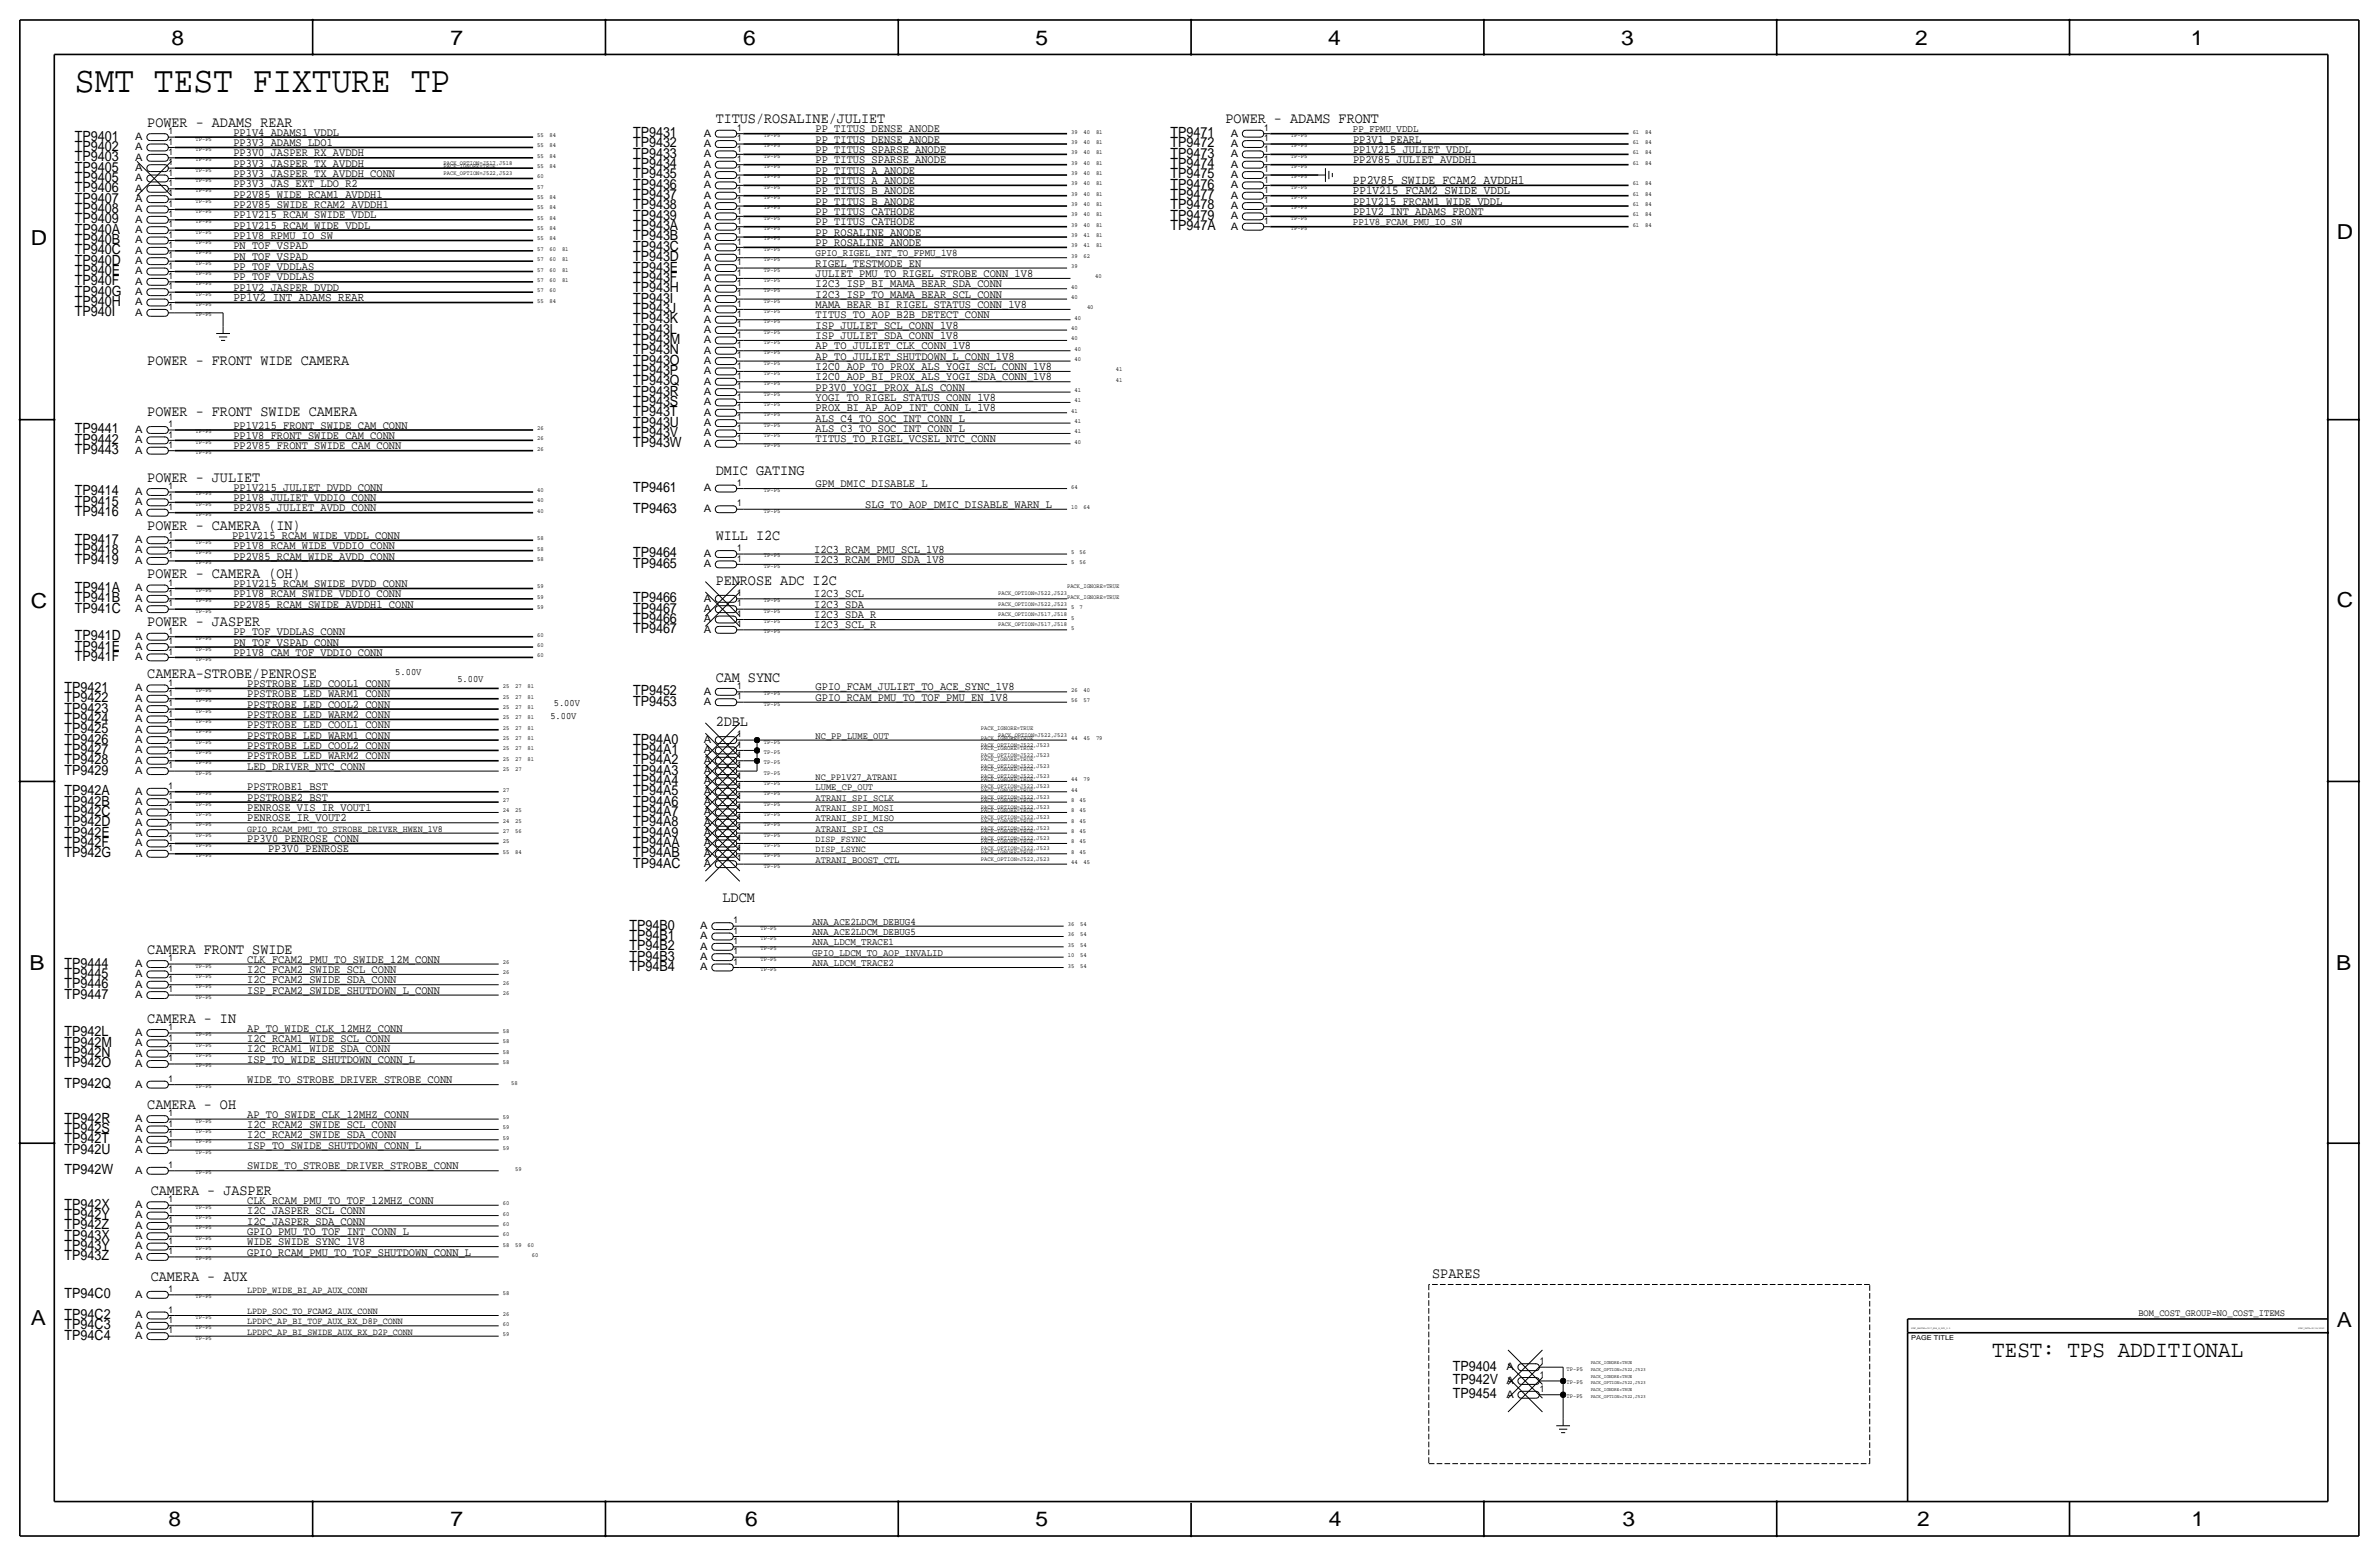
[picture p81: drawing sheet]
<svg xmlns="http://www.w3.org/2000/svg" width="877mm" height="574mm" viewBox="0 0 877 574" stroke-linecap="round" stroke-linejoin="round" font-family="sans-serif">
<defs><g id="words">
<text font-size="13.6" x="27.6" y="34">SMT TEST FIXTURE TP</text>
<text font-size="8.6" x="734.5" y="500.1">TEST: TPS ADDITIONAL</text>
<g font-size="7.6">
<text x="63.2" y="16.5">8</text>
<text x="166.1" y="16.5">7</text>
<text x="274" y="16.5">6</text>
<text x="381.7" y="16.5">5</text>
<text x="489.7" y="16.5">4</text>
<text x="597.6" y="16.5">3</text>
<text x="706.1" y="16.5">2</text>
<text x="807.7" y="16.5">1</text>
<text x="861.5" y="88.1">D</text>
<text x="11.4" y="90.4">D</text>
<text x="11.4" y="224.3">C</text>
<text x="861.5" y="223.8">C</text>
<text x="10.9" y="357.6">B</text>
<text x="861.3" y="357.4">B</text>
<text x="11.4" y="488.4">A</text>
<text x="861.5" y="489.2">A</text>
<text x="62.2" y="562.6">8</text>
<text x="166.1" y="562.6">7</text>
<text x="274.8" y="562.6">6</text>
<text x="381.7" y="562.6">5</text>
<text x="489.9" y="562.6">4</text>
<text x="598.1" y="562.6">3</text>
<text x="706.8" y="562.6">2</text>
<text x="807.9" y="562.6">1</text>
</g>
<g font-size="5.6">
<text x="54.3" y="46.7">POWER - ADAMS REAR</text>
<text x="263.9" y="45.5">TITUS/ROSALINE/JULIET</text>
<text x="451.8" y="45.5">POWER - ADAMS FRONT</text>
<text x="54.3" y="134.4">POWER - FRONT WIDE CAMERA</text>
<text x="54.3" y="153.4">POWER - FRONT SWIDE CAMERA</text>
<text x="54.3" y="177.5">POWER - JULIET</text>
<text x="263.9" y="175">DMIC GATING</text>
<text x="54.3" y="195.3">POWER - CAMERA (IN)</text>
<text x="263.9" y="199.1">WILL I2C</text>
<text x="54.3" y="213.1">POWER - CAMERA (OH)</text>
<text x="263.9" y="215.6">PENROSE ADC I2C</text>
<text x="54.3" y="230.9">POWER - JASPER</text>
<text x="54.3" y="249.9">CAMERA-STROBE/PENROSE</text>
<text x="263.9" y="251.2">CAM SYNC</text>
<text x="263.9" y="267.7">2DBL</text>
<text x="266.4" y="332.5">LDCM</text>
<text x="54.3" y="351.5">CAMERA FRONT SWIDE</text>
<text x="54.3" y="376.9">CAMERA - IN</text>
<text x="54.3" y="408.7">CAMERA - OH</text>
<text x="55.6" y="440.4">CAMERA - JASPER</text>
<text x="55.6" y="472.2">CAMERA - AUX</text>
<text x="528" y="470.9">SPARES</text>
</g>
<g font-size="5.2">
<text x="27.6" y="51.8">TP9401</text>
<text x="233.4" y="50.5">TP9431</text>
<text x="431.5" y="50.5">TP9471</text>
<text x="27.6" y="59.4">TP9403</text>
<text x="27.6" y="55.6">TP9402</text>
<text x="233.4" y="54.4">TP9432</text>
<text x="233.4" y="58.2">TP9433</text>
<text x="431.5" y="58.2">TP9473</text>
<text x="431.5" y="54.4">TP9472</text>
<text x="27.6" y="63.2">TP9405</text>
<text x="233.4" y="62">TP9434</text>
<text x="233.4" y="65.8">TP9435</text>
<text x="431.5" y="65.8">TP9475</text>
<text x="431.5" y="62">TP9474</text>
<text x="27.6" y="70.9">TP9406</text>
<text x="27.6" y="67.1">TP9405</text>
<text x="233.4" y="69.6">TP9436</text>
<text x="431.5" y="69.6">TP9476</text>
<text x="27.6" y="74.7">TP9407</text>
<text x="233.4" y="73.4">TP9437</text>
<text x="233.4" y="77.2">TP9438</text>
<text x="431.5" y="77.2">TP9478</text>
<text x="431.5" y="73.4">TP9477</text>
<text x="27.6" y="82.3">TP9409</text>
<text x="27.6" y="78.5">TP9408</text>
<text x="233.4" y="81">TP9439</text>
<text x="431.5" y="81">TP9479</text>
<text x="27.6" y="86.1">TP940A</text>
<text x="27.6" y="89.9">TP940B</text>
<text x="233.4" y="84.8">TP943A</text>
<text x="233.4" y="88.6">TP943B</text>
<text x="431.5" y="84.8">TP947A</text>
<text x="27.6" y="93.7">TP940C</text>
<text x="233.4" y="92.5">TP943C</text>
<text x="27.6" y="101.3">TP940E</text>
<text x="27.6" y="97.5">TP940D</text>
<text x="233.4" y="100.1">TP943E</text>
<text x="233.4" y="96.3">TP943D</text>
<text x="27.6" y="105.2">TP940F</text>
<text x="233.4" y="107.7">TP943H</text>
<text x="233.4" y="103.9">TP943F</text>
<text x="27.6" y="112.8">TP940H</text>
<text x="27.6" y="109">TP940G</text>
<text x="233.4" y="111.5">TP943I</text>
<text x="27.6" y="116.6">TP940I</text>
<text x="233.4" y="115.3">TP943J</text>
<text x="233.4" y="119.1">TP943K</text>
<text x="233.4" y="122.9">TP943L</text>
<text x="233.4" y="130.6">TP943N</text>
<text x="233.4" y="126.7">TP943M</text>
<text x="233.4" y="134.4">TP943O</text>
<text x="233.4" y="138.2">TP943P</text>
<text x="233.4" y="142">TP943Q</text>
<text x="233.4" y="145.8">TP943R</text>
<text x="233.4" y="149.6">TP943S</text>
<text x="233.4" y="153.4">TP943T</text>
<text x="27.6" y="159.8">TP9441</text>
<text x="233.4" y="157.2">TP943U</text>
<text x="233.4" y="161">TP943V</text>
<text x="27.6" y="167.4">TP9443</text>
<text x="27.6" y="163.6">TP9442</text>
<text x="233.4" y="164.8">TP943W</text>
<text x="27.6" y="182.6">TP9414</text>
<text x="233.4" y="181.4">TP9461</text>
<text x="27.6" y="186.4">TP9415</text>
<text x="27.6" y="190.2">TP9416</text>
<text x="233.4" y="189">TP9463</text>
<text x="27.6" y="200.4">TP9417</text>
<text x="27.6" y="208">TP9419</text>
<text x="27.6" y="204.2">TP9418</text>
<text x="233.4" y="209.3">TP9465</text>
<text x="233.4" y="205.5">TP9464</text>
<text x="27.6" y="218.2">TP941A</text>
<text x="27.6" y="222">TP941B</text>
<text x="233.4" y="222">TP9466</text>
<text x="27.6" y="225.8">TP941C</text>
<text x="233.4" y="225.8">TP9467</text>
<text x="233.4" y="233.4">TP9467</text>
<text x="233.4" y="229.6">TP9466</text>
<text x="27.6" y="236">TP941D</text>
<text x="27.6" y="239.8">TP941E</text>
<text x="27.6" y="243.6">TP941F</text>
<text x="23.8" y="255">TP9421</text>
<text x="233.4" y="256.3">TP9452</text>
<text x="23.8" y="258.8">TP9422</text>
<text x="23.8" y="262.6">TP9423</text>
<text x="233.4" y="260.1">TP9453</text>
<text x="23.8" y="266.4">TP9424</text>
<text x="23.8" y="274.1">TP9426</text>
<text x="23.8" y="270.3">TP9425</text>
<text x="233.4" y="274.1">TP94A0</text>
<text x="23.8" y="277.9">TP9427</text>
<text x="23.8" y="281.7">TP9428</text>
<text x="233.4" y="281.7">TP94A2</text>
<text x="233.4" y="277.9">TP94A1</text>
<text x="23.8" y="285.5">TP9429</text>
<text x="233.4" y="285.5">TP94A3</text>
<text x="23.8" y="293.1">TP942A</text>
<text x="233.4" y="293.1">TP94A5</text>
<text x="233.4" y="289.3">TP94A4</text>
<text x="23.8" y="296.9">TP942B</text>
<text x="233.4" y="296.9">TP94A6</text>
<text x="23.8" y="300.7">TP942C</text>
<text x="23.8" y="304.5">TP942D</text>
<text x="233.4" y="304.5">TP94A8</text>
<text x="233.4" y="300.7">TP94A7</text>
<text x="23.8" y="308.4">TP942E</text>
<text x="233.4" y="308.4">TP94A9</text>
<text x="23.8" y="316">TP942G</text>
<text x="23.8" y="312.2">TP942F</text>
<text x="233.4" y="316">TP94AB</text>
<text x="233.4" y="312.2">TP94AA</text>
<text x="233.4" y="319.8">TP94AC</text>
<text x="232.1" y="346.5">TP94B1</text>
<text x="232.1" y="342.6">TP94B0</text>
<text x="232.1" y="350.3">TP94B2</text>
<text x="23.8" y="356.6">TP9444</text>
<text x="232.1" y="357.9">TP94B4</text>
<text x="232.1" y="354.1">TP94B3</text>
<text x="23.8" y="364.2">TP9446</text>
<text x="23.8" y="360.4">TP9445</text>
<text x="23.8" y="368">TP9447</text>
<text x="23.8" y="382">TP942L</text>
<text x="23.8" y="385.8">TP942M</text>
<text x="23.8" y="389.6">TP942N</text>
<text x="23.8" y="393.4">TP942O</text>
<text x="23.8" y="401.1">TP942Q</text>
<text x="23.8" y="413.8">TP942R</text>
<text x="23.8" y="417.6">TP942S</text>
<text x="23.8" y="421.4">TP942T</text>
<text x="23.8" y="425.2">TP942U</text>
<text x="23.8" y="432.8">TP942W</text>
<text x="23.8" y="449.3">TP942Y</text>
<text x="23.8" y="445.5">TP942X</text>
<text x="23.8" y="453.1">TP942Z</text>
<text x="23.8" y="456.9">TP943X</text>
<text x="23.8" y="460.8">TP943Y</text>
<text x="23.8" y="464.6">TP943Z</text>
<text x="23.8" y="478.5">TP94C0</text>
<text x="23.8" y="490">TP94C3</text>
<text x="23.8" y="486.2">TP94C2</text>
<text x="23.8" y="493.8">TP94C4</text>
<text x="535.6" y="505.2">TP9404</text>
<text x="535.6" y="510.3">TP942V</text>
<text x="535.6" y="515.4">TP9454</text>
</g>
<text font-size="4.7" x="498.8" y="67.8">PP2V85_SWIDE_FCAM2_AVDDH1</text>
<g font-size="4.5">
<text x="498.8" y="71.6">PP1V215_FCAM2_SWIDE_VDDL</text>
<text x="86.1" y="111">PP1V2_INT_ADAMS_REAR</text>
</g>
<g font-size="4.3">
<text x="86.1" y="50">PP1V4_ADAMS1_VDDL</text>
<text x="86.1" y="53.8">PP3V3_ADAMS_LDO1</text>
<text x="300.7" y="48.8">PP_TITUS_DENSE_ANODE</text>
<text x="300.7" y="52.6">PP_TITUS_DENSE_ANODE</text>
<text x="498.8" y="52.6">PP3V1_PEARL</text>
<text x="86.1" y="57.7">PP3V0_JASPER_RX_AVDDH</text>
<text x="300.7" y="56.4">PP_TITUS_SPARSE_ANODE</text>
<text x="498.8" y="56.4">PP1V215_JULIET_VDDL</text>
<text x="86.1" y="61.5">PP3V3_JASPER_TX_AVDDH</text>
<text x="86.1" y="65.3">PP3V3_JASPER_TX_AVDDH_CONN</text>
<text x="300.7" y="60.2">PP_TITUS_SPARSE_ANODE</text>
<text x="300.7" y="64">PP_TITUS_A_ANODE</text>
<text x="498.8" y="60.2">PP2V85_JULIET_AVDDH1</text>
<text x="86.1" y="69.1">PP3V3_JAS_EXT_LDO_R2</text>
<text x="300.7" y="71.6">PP_TITUS_B_ANODE</text>
<text x="300.7" y="67.8">PP_TITUS_A_ANODE</text>
<text x="86.1" y="76.7">PP2V85_SWIDE_RCAM2_AVDDH1</text>
<text x="86.1" y="72.9">PP2V85_WIDE_RCAM1_AVDDH1</text>
<text x="300.7" y="75.4">PP_TITUS_B_ANODE</text>
<text x="498.8" y="75.4">PP1V215_FRCAM1_WIDE_VDDL</text>
<text x="86.1" y="80.5">PP1V215_RCAM_SWIDE_VDDL</text>
<text x="300.7" y="79.2">PP_TITUS_CATHODE</text>
<text x="300.7" y="83.1">PP_TITUS_CATHODE</text>
<text x="498.8" y="79.2">PP1V2_INT_ADAMS_FRONT</text>
<text x="86.1" y="84.3">PP1V215_RCAM_WIDE_VDDL</text>
<text x="86.1" y="88.1">PP1V8_RPMU_IO_SW</text>
<text x="300.7" y="86.9">PP_ROSALINE_ANODE</text>
<text x="86.1" y="95.8">PN_TOF_VSPAD</text>
<text x="86.1" y="91.9">PN_TOF_VSPAD</text>
<text x="300.7" y="90.7">PP_ROSALINE_ANODE</text>
<text x="86.1" y="99.6">PP_TOF_VDDLAS</text>
<text x="300.7" y="98.3">RIGEL_TESTMODE_EN</text>
<text x="86.1" y="103.4">PP_TOF_VDDLAS</text>
<text x="86.1" y="107.2">PP1V2_JASPER_DVDD</text>
<text x="300.7" y="102.1">JULIET_PMU_TO_RIGEL_STROBE_CONN_1V8</text>
<text x="300.7" y="105.9">I2C3_ISP_BI_MAMA_BEAR_SDA_CONN</text>
<text x="300.7" y="109.7">I2C3_ISP_TO_MAMA_BEAR_SCL_CONN</text>
<text x="300.7" y="113.5">MAMA_BEAR_BI_RIGEL_STATUS_CONN_1V8</text>
<text x="300.7" y="117.3">TITUS_TO_AOP_B2B_DETECT_CONN</text>
<text x="300.7" y="125">ISP_JULIET_SDA_CONN_1V8</text>
<text x="300.7" y="121.2">ISP_JULIET_SCL_CONN_1V8</text>
<text x="300.7" y="128.8">AP_TO_JULIET_CLK_CONN_1V8</text>
<text x="300.7" y="132.6">AP_TO_JULIET_SHUTDOWN_L_CONN_1V8</text>
<text x="300.7" y="136.4">I2C0_AOP_TO_PROX_ALS_YOGI_SCL_CONN_1V8</text>
<text x="300.7" y="140.2">I2C0_AOP_BI_PROX_ALS_YOGI_SDA_CONN_1V8</text>
<text x="300.7" y="144">PP3V0_YOGI_PROX_ALS_CONN</text>
<text x="300.7" y="147.8">YOGI_TO_RIGEL_STATUS_CONN_1V8</text>
<text x="300.7" y="155.4">ALS_C4_TO_SOC_INT_CONN_L</text>
<text x="300.7" y="151.6">PROX_BI_AP_AOP_INT_CONN_L_1V8</text>
<text x="86.1" y="158">PP1V215_FRONT_SWIDE_CAM_CONN</text>
<text x="86.1" y="161.8">PP1V8_FRONT_SWIDE_CAM_CONN</text>
<text x="300.7" y="159.3">ALS_C3_TO_SOC_INT_CONN_L</text>
<text x="86.1" y="165.6">PP2V85_FRONT_SWIDE_CAM_CONN</text>
<text x="300.7" y="163.1">TITUS_TO_RIGEL_VCSEL_NTC_CONN</text>
<text x="300.7" y="179.6">GPM_DMIC_DISABLE_L</text>
<text x="86.1" y="184.7">PP1V8_JULIET_VDDIO_CONN</text>
<text x="86.1" y="180.8">PP1V215_JULIET_DVDD_CONN</text>
<text x="86.1" y="188.5">PP2V85_JULIET_AVDD_CONN</text>
<text x="319" y="187.2">SLG_TO_AOP_DMIC_DISABLE_WARN_L</text>
<text x="85.5" y="198.6">PP1V215_RCAM_WIDE_VDDL_CONN</text>
<text x="86.1" y="202.4">PP1V8_RCAM_WIDE_VDDIO_CONN</text>
<text x="300.2" y="203.7">I2C3_RCAM_PMU_SCL_1V8</text>
<text x="86.1" y="206.2">PP2V85_RCAM_WIDE_AVDD_CONN</text>
<text x="300.2" y="207.5">I2C3_RCAM_PMU_SDA_1V8</text>
<text x="86.1" y="216.4">PP1V215_RCAM_SWIDE_DVDD_CONN</text>
<text x="86.1" y="220.2">PP1V8_RCAM_SWIDE_VDDIO_CONN</text>
<text x="300.2" y="220.2">I2C3_SCL</text>
<text x="86.1" y="224">PP2V85_RCAM_SWIDE_AVDDH1_CONN</text>
<text x="300.2" y="224">I2C3_SDA</text>
<text x="300.2" y="227.8">I2C3_SDA_R</text>
<text x="300.2" y="231.6">I2C3_SCL_R</text>
<text x="86.1" y="238">PN_TOF_VSPAD_CONN</text>
<text x="86.1" y="234.2">PP_TOF_VDDLAS_CONN</text>
<text x="86.1" y="241.8">PP1V8_CAM_TOF_VDDIO_CONN</text>
<text x="91.1" y="253.2">PPSTROBE_LED_COOL1_CONN</text>
<text x="91.1" y="257">PPSTROBE_LED_WARM1_CONN</text>
<text x="300.7" y="254.5">GPIO_FCAM_JULIET_TO_ACE_SYNC_1V8</text>
<text x="91.1" y="260.9">PPSTROBE_LED_COOL2_CONN</text>
<text x="300.7" y="258.3">GPIO_RCAM_PMU_TO_TOF_PMU_EN_1V8</text>
<text x="91.1" y="268.5">PPSTROBE_LED_COOL1_CONN</text>
<text x="91.1" y="264.7">PPSTROBE_LED_WARM2_CONN</text>
<text x="91.1" y="272.3">PPSTROBE_LED_WARM1_CONN</text>
<text x="91.1" y="279.9">PPSTROBE_LED_WARM2_CONN</text>
<text x="91.1" y="276.1">PPSTROBE_LED_COOL2_CONN</text>
<text x="91.1" y="283.7">LED_DRIVER_NTC_CONN</text>
<text x="91.1" y="291.3">PPSTROBE1_BST</text>
<text x="91.1" y="299">PENROSE_VIS_IR_VOUT1</text>
<text x="91.1" y="295.1">PPSTROBE2_BST</text>
<text x="91.1" y="302.8">PENROSE_IR_VOUT2</text>
<text x="91.1" y="310.4">PP3V0_PENROSE_CONN</text>
<text x="98.9" y="314.2">PP3V0_PENROSE</text>
<text x="91.1" y="358.6">I2C_FCAM2_SWIDE_SCL_CONN</text>
<text x="91.1" y="354.8">CLK_FCAM2_PMU_TO_SWIDE_12M_CONN</text>
<text x="91.1" y="362.5">I2C_FCAM2_SWIDE_SDA_CONN</text>
<text x="91.1" y="366.3">ISP_FCAM2_SWIDE_SHUTDOWN_L_CONN</text>
<text x="91.1" y="380.2">AP_TO_WIDE_CLK_12MHZ_CONN</text>
<text x="91.1" y="387.9">I2C_RCAM1_WIDE_SDA_CONN</text>
<text x="91.1" y="384">I2C_RCAM1_WIDE_SCL_CONN</text>
<text x="91.1" y="391.7">ISP_TO_WIDE_SHUTDOWN_CONN_L</text>
<text x="91.1" y="399.3">WIDE_TO_STROBE_DRIVER_STROBE_CONN</text>
<text x="91.1" y="412">AP_TO_SWIDE_CLK_12MHZ_CONN</text>
<text x="91.1" y="415.8">I2C_RCAM2_SWIDE_SCL_CONN</text>
<text x="91.1" y="419.6">I2C_RCAM2_SWIDE_SDA_CONN</text>
<text x="91.1" y="423.4">ISP_TO_SWIDE_SHUTDOWN_CONN_L</text>
<text x="91.1" y="431">SWIDE_TO_STROBE_DRIVER_STROBE_CONN</text>
<text x="91.1" y="443.7">CLK_RCAM_PMU_TO_TOF_12MHZ_CONN</text>
<text x="91.1" y="447.5">I2C_JASPER_SCL_CONN</text>
<text x="91.1" y="455.2">GPIO_PMU_TO_TOF_INT_CONN_L</text>
<text x="91.1" y="451.4">I2C_JASPER_SDA_CONN</text>
<text x="91.1" y="459">WIDE_SWIDE_SYNC_1V8</text>
<text x="91.1" y="462.8">GPIO_RCAM_PMU_TO_TOF_SHUTDOWN_CONN_L</text>
</g>
<g font-size="3.8">
<text x="49.9" y="51.6">A</text>
<text x="259.4" y="50.3">A</text>
<text x="453.7" y="50.3">A</text>
<text x="498.8" y="48.8">PP_FPMU_VDDL</text>
<text x="49.9" y="59.2">A</text>
<text x="49.9" y="55.4">A</text>
<text x="259.4" y="54.2">A</text>
<text x="259.4" y="58">A</text>
<text x="453.7" y="58">A</text>
<text x="453.7" y="54.2">A</text>
<text x="49.9" y="63">A</text>
<text x="259.4" y="61.8">A</text>
<text x="259.4" y="65.6">A</text>
<text x="453.7" y="65.6">A</text>
<text x="453.7" y="61.8">A</text>
<text x="49.9" y="66.9">A</text>
<text x="49.9" y="70.7">A</text>
<text x="259.4" y="69.4">A</text>
<text x="453.7" y="69.4">A</text>
<text x="49.9" y="74.5">A</text>
<text x="259.4" y="73.2">A</text>
<text x="259.4" y="77">A</text>
<text x="453.7" y="77">A</text>
<text x="453.7" y="73.2">A</text>
<text x="49.9" y="82.1">A</text>
<text x="49.9" y="78.3">A</text>
<text x="259.4" y="80.8">A</text>
<text x="453.7" y="80.8">A</text>
<text x="498.8" y="83.1">PP1V8_FCAM_PMU_IO_SW</text>
<text x="49.9" y="85.9">A</text>
<text x="49.9" y="89.7">A</text>
<text x="259.4" y="84.6">A</text>
<text x="259.4" y="88.4">A</text>
<text x="453.7" y="84.6">A</text>
<text x="49.9" y="93.5">A</text>
<text x="259.4" y="92.3">A</text>
<text x="300.7" y="94.5">GPIO_RIGEL_INT_TO_FPMU_1V8</text>
<text x="49.9" y="101.1">A</text>
<text x="49.9" y="97.3">A</text>
<text x="259.4" y="99.9">A</text>
<text x="259.4" y="96.1">A</text>
<text x="49.9" y="105">A</text>
<text x="259.4" y="103.7">A</text>
<text x="259.4" y="107.5">A</text>
<text x="49.9" y="108.8">A</text>
<text x="49.9" y="112.6">A</text>
<text x="259.4" y="111.3">A</text>
<text x="49.9" y="116.4">A</text>
<text x="259.4" y="115.1">A</text>
<text x="259.4" y="118.9">A</text>
<text x="259.4" y="122.7">A</text>
<text x="259.4" y="130.4">A</text>
<text x="259.4" y="126.5">A</text>
<text x="259.4" y="138">A</text>
<text x="259.4" y="134.2">A</text>
<text x="259.4" y="141.8">A</text>
<text x="259.4" y="145.6">A</text>
<text x="259.4" y="149.4">A</text>
<text x="259.4" y="153.2">A</text>
<text x="49.9" y="159.6">A</text>
<text x="259.4" y="157">A</text>
<text x="259.4" y="160.8">A</text>
<text x="49.9" y="167.2">A</text>
<text x="49.9" y="163.4">A</text>
<text x="259.4" y="164.6">A</text>
<text x="49.9" y="182.4">A</text>
<text x="259.4" y="181.2">A</text>
<text x="49.9" y="186.2">A</text>
<text x="49.9" y="190">A</text>
<text x="259.4" y="188.8">A</text>
<text x="49.9" y="200.2">A</text>
<text x="49.9" y="207.8">A</text>
<text x="49.9" y="204">A</text>
<text x="259.4" y="209.1">A</text>
<text x="259.4" y="205.3">A</text>
<text x="49.9" y="218">A</text>
<text x="49.9" y="221.8">A</text>
<text x="259.4" y="221.8">A</text>
<text x="49.9" y="225.6">A</text>
<text x="259.4" y="225.6">A</text>
<text x="259.4" y="233.2">A</text>
<text x="259.4" y="229.4">A</text>
<text x="49.9" y="235.8">A</text>
<text x="49.9" y="239.6">A</text>
<text x="49.9" y="243.4">A</text>
<text x="49.9" y="254.8">A</text>
<text x="259.4" y="256.1">A</text>
<text x="49.9" y="258.6">A</text>
<text x="49.9" y="262.4">A</text>
<text x="259.4" y="259.9">A</text>
<text x="49.9" y="266.2">A</text>
<text x="49.9" y="273.9">A</text>
<text x="49.9" y="270.1">A</text>
<text x="259.4" y="273.9">A</text>
<text x="49.9" y="277.7">A</text>
<text x="49.9" y="281.5">A</text>
<text x="259.4" y="281.5">A</text>
<text x="259.4" y="277.7">A</text>
<text x="49.9" y="285.3">A</text>
<text x="259.4" y="285.3">A</text>
<text x="49.9" y="292.9">A</text>
<text x="259.4" y="292.9">A</text>
<text x="259.4" y="289.1">A</text>
<text x="49.9" y="296.7">A</text>
<text x="259.4" y="296.7">A</text>
<text x="49.9" y="300.5">A</text>
<text x="49.9" y="304.3">A</text>
<text x="259.4" y="304.3">A</text>
<text x="259.4" y="300.5">A</text>
<text x="49.9" y="308.2">A</text>
<text x="49.9" y="312">A</text>
<text x="259.4" y="312">A</text>
<text x="259.4" y="308.2">A</text>
<text x="49.9" y="315.8">A</text>
<text x="259.4" y="315.8">A</text>
<text x="259.4" y="319.6">A</text>
<text x="299.4" y="340.9">ANA_ACE2LDCM_DEBUG4</text>
<text x="258.2" y="346.3">A</text>
<text x="258.2" y="342.4">A</text>
<text x="299.4" y="344.7">ANA_ACE2LDCM_DEBUG5</text>
<text x="258.2" y="353.9">A</text>
<text x="258.2" y="350.1">A</text>
<text x="299.4" y="352.3">GPIO_LDCM_TO_AOP_INVALID</text>
<text x="299.4" y="348.5">ANA_LDCM_TRACE1</text>
<text x="49.9" y="356.4">A</text>
<text x="258.2" y="357.7">A</text>
<text x="299.4" y="356.1">ANA_LDCM_TRACE2</text>
<text x="49.9" y="364">A</text>
<text x="49.9" y="360.2">A</text>
<text x="49.9" y="367.8">A</text>
<text x="49.9" y="381.8">A</text>
<text x="49.9" y="385.6">A</text>
<text x="49.9" y="389.4">A</text>
<text x="49.9" y="393.2">A</text>
<text x="49.9" y="400.9">A</text>
<text x="49.9" y="413.6">A</text>
<text x="49.9" y="417.4">A</text>
<text x="49.9" y="421.2">A</text>
<text x="49.9" y="425">A</text>
<text x="49.9" y="432.6">A</text>
<text x="49.9" y="449.1">A</text>
<text x="49.9" y="445.3">A</text>
<text x="49.9" y="452.9">A</text>
<text x="49.9" y="456.7">A</text>
<text x="49.9" y="460.6">A</text>
<text x="49.9" y="464.4">A</text>
<text x="49.9" y="478.3">A</text>
<text x="49.9" y="486">A</text>
<text x="49.9" y="489.8">A</text>
<text x="49.9" y="493.6">A</text>
<text x="555.3" y="505">A</text>
<text x="555.3" y="510.1">A</text>
<text x="555.3" y="515.2">A</text>
</g>
<g font-size="3.6">
<text x="145.7" y="248.7">5.00V</text>
<text x="168.6" y="251.2">5.00V</text>
<text x="204.2" y="260.1">5.00V</text>
<text x="202.9" y="265.2">5.00V</text>
<text x="300.7" y="272.3">NC_PP_LUME_OUT</text>
<text x="300.7" y="291.3">LUME_CP_OUT</text>
<text x="300.7" y="295.1">ATRANI_SPI_SCLK</text>
<text x="300.7" y="299">ATRANI_SPI_MOSI</text>
<text x="300.7" y="302.8">ATRANI_SPI_MISO</text>
<text x="300.7" y="306.6">ATRANI_SPI_CS</text>
<text x="300.7" y="318">ATRANI_BOOST_CTL</text>
<text x="788.4" y="484.9">BOM_COST_GROUP=NO_COST_ITEMS</text>
</g>
<g font-size="3.5">
<text x="62.2" y="49.5">1</text>
<text x="62.2" y="53.3">1</text>
<text x="271.7" y="48.3">1</text>
<text x="271.7" y="52.1">1</text>
<text x="466" y="52.1">1</text>
<text x="466" y="48.3">1</text>
<text x="62.2" y="57.1">1</text>
<text x="271.7" y="55.9">1</text>
<text x="271.7" y="59.7">1</text>
<text x="466" y="59.7">1</text>
<text x="466" y="55.9">1</text>
<text x="62.2" y="61">1</text>
<text x="62.2" y="64.8">1</text>
<text x="271.7" y="63.5">1</text>
<text x="466" y="63.5">1</text>
<text x="62.2" y="68.6">1</text>
<text x="271.7" y="71.1">1</text>
<text x="271.7" y="67.3">1</text>
<text x="466" y="71.1">1</text>
<text x="466" y="67.3">1</text>
<text x="62.2" y="72.4">1</text>
<text x="62.2" y="76.2">1</text>
<text x="271.7" y="74.9">1</text>
<text x="466" y="74.9">1</text>
<text x="62.2" y="83.8">1</text>
<text x="62.2" y="80">1</text>
<text x="271.7" y="78.7">1</text>
<text x="271.7" y="82.6">1</text>
<text x="466" y="82.6">1</text>
<text x="466" y="78.7">1</text>
<text x="62.2" y="87.6">1</text>
<text x="271.7" y="86.4">1</text>
<text x="62.2" y="95.3">1</text>
<text x="62.2" y="91.4">1</text>
<text x="271.7" y="90.2">1</text>
<text x="271.7" y="94">1</text>
<text x="62.2" y="99.1">1</text>
<text x="271.7" y="97.8">1</text>
<text x="271.7" y="101.6">1</text>
<text x="62.2" y="102.9">1</text>
<text x="62.2" y="106.7">1</text>
<text x="271.7" y="105.4">1</text>
<text x="62.2" y="110.5">1</text>
<text x="271.7" y="113">1</text>
<text x="271.7" y="109.2">1</text>
<text x="62.2" y="114.3">1</text>
<text x="271.7" y="116.8">1</text>
<text x="271.7" y="124.5">1</text>
<text x="271.7" y="120.7">1</text>
<text x="271.7" y="128.3">1</text>
<text x="271.7" y="135.9">1</text>
<text x="271.7" y="132.1">1</text>
<text x="271.7" y="143.5">1</text>
<text x="271.7" y="139.7">1</text>
<text x="271.7" y="147.3">1</text>
<text x="271.7" y="154.9">1</text>
<text x="271.7" y="151.1">1</text>
<text x="62.2" y="161.3">1</text>
<text x="62.2" y="157.5">1</text>
<text x="271.7" y="158.7">1</text>
<text x="62.2" y="165.1">1</text>
<text x="271.7" y="162.6">1</text>
<text x="271.7" y="179.1">1</text>
<text x="62.2" y="184.2">1</text>
<text x="62.2" y="180.3">1</text>
<text x="62.2" y="188">1</text>
<text x="271.7" y="186.7">1</text>
<text x="62.2" y="198.1">1</text>
<text x="62.2" y="201.9">1</text>
<text x="271.7" y="203.2">1</text>
<text x="62.2" y="205.7">1</text>
<text x="271.7" y="207">1</text>
<text x="62.2" y="215.9">1</text>
<text x="62.2" y="219.7">1</text>
<text x="271.7" y="219.7">1</text>
<text x="62.2" y="223.5">1</text>
<text x="271.7" y="227.3">1</text>
<text x="271.7" y="223.5">1</text>
<text x="62.2" y="233.7">1</text>
<text x="271.7" y="231.1">1</text>
<text x="62.2" y="237.5">1</text>
<text x="62.2" y="241.3">1</text>
<text x="62.2" y="252.7">1</text>
<text x="62.2" y="256.5">1</text>
<text x="271.7" y="257.8">1</text>
<text x="271.7" y="254">1</text>
<text x="62.2" y="260.4">1</text>
<text x="62.2" y="264.2">1</text>
<text x="62.2" y="268">1</text>
<text x="62.2" y="275.6">1</text>
<text x="62.2" y="271.8">1</text>
<text x="271.7" y="275.6">1</text>
<text x="271.7" y="271.8">1</text>
<text x="62.2" y="279.4">1</text>
<text x="271.7" y="279.4">1</text>
<text x="62.2" y="283.2">1</text>
<text x="271.7" y="287">1</text>
<text x="271.7" y="283.2">1</text>
<text x="300.7" y="287.5">NC_PP1V27_ATRANI</text>
<text x="62.2" y="290.8">1</text>
<text x="271.7" y="290.8">1</text>
<text x="62.2" y="298.4">1</text>
<text x="62.2" y="294.6">1</text>
<text x="271.7" y="294.6">1</text>
<text x="271.7" y="298.4">1</text>
<text x="62.2" y="302.3">1</text>
<text x="271.7" y="302.3">1</text>
<text x="62.2" y="306.1">1</text>
<text x="62.2" y="309.9">1</text>
<text x="91.1" y="306.6">GPIO_RCAM_PMU_TO_STROBE_DRIVER_HWEN_1V8</text>
<text x="271.7" y="309.9">1</text>
<text x="271.7" y="306.1">1</text>
<text x="300.7" y="310.4">DISP_FSYNC</text>
<text x="62.2" y="313.7">1</text>
<text x="271.7" y="317.5">1</text>
<text x="271.7" y="313.7">1</text>
<text x="300.7" y="314.2">DISP_LSYNC</text>
<text x="270.5" y="340.4">1</text>
<text x="270.5" y="348">1</text>
<text x="270.5" y="344.2">1</text>
<text x="270.5" y="351.8">1</text>
<text x="62.2" y="358.1">1</text>
<text x="62.2" y="354.3">1</text>
<text x="270.5" y="355.6">1</text>
<text x="62.2" y="365.8">1</text>
<text x="62.2" y="361.9">1</text>
<text x="62.2" y="379.7">1</text>
<text x="62.2" y="383.5">1</text>
<text x="62.2" y="387.3">1</text>
<text x="62.2" y="391.2">1</text>
<text x="62.2" y="398.8">1</text>
<text x="62.2" y="411.5">1</text>
<text x="62.2" y="419.1">1</text>
<text x="62.2" y="415.3">1</text>
<text x="62.2" y="422.9">1</text>
<text x="62.2" y="430.5">1</text>
<text x="62.2" y="443.2">1</text>
<text x="62.2" y="447">1</text>
<text x="62.2" y="450.9">1</text>
<text x="62.2" y="454.7">1</text>
<text x="62.2" y="458.5">1</text>
<text x="62.2" y="462.3">1</text>
<text x="62.2" y="476.3">1</text>
<text x="91.1" y="476.8">LPDP_WIDE_BI_AP_AUX_CONN</text>
<text x="62.2" y="483.9">1</text>
<text x="91.1" y="484.4">LPDP_SOC_TO_FCAM2_AUX_CONN</text>
<text x="62.2" y="491.5">1</text>
<text x="62.2" y="487.7">1</text>
<text x="91.1" y="492">LPDPC_AP_BI_SWIDE_AUX_RX_D2P_CONN</text>
<text x="91.1" y="488.2">LPDPC_AP_BI_TOF_AUX_RX_D8P_CONN</text>
<text x="567.6" y="502.9">1</text>
<text x="567.6" y="508">1</text>
<text x="567.6" y="513.1">1</text>
</g>
<text font-size="2.5" x="704.5" y="493.8">PAGE TITLE</text>
<g font-size="2.3">
<text x="72.1" y="51.8">TP-P5</text>
<text x="198.1" y="50.5">55</text>
<text x="202.6" y="50.5">84</text>
<text x="281.6" y="50.5">TP-P5</text>
<text x="394.9" y="49.3">39</text>
<text x="394.9" y="53.1">39</text>
<text x="399.5" y="49.3">40</text>
<text x="399.5" y="53.1">40</text>
<text x="404.1" y="49.3">81</text>
<text x="404.1" y="53.1">81</text>
<text x="475.9" y="50.5">TP-P5</text>
<text x="601.9" y="53.1">61</text>
<text x="601.9" y="49.3">61</text>
<text x="606.5" y="53.1">84</text>
<text x="606.5" y="49.3">84</text>
<text x="72.1" y="55.6">TP-P5</text>
<text x="72.1" y="59.4">TP-P5</text>
<text x="198.1" y="54.4">55</text>
<text x="198.1" y="58.2">55</text>
<text x="202.6" y="54.4">84</text>
<text x="202.6" y="58.2">84</text>
<text x="281.6" y="54.4">TP-P5</text>
<text x="281.6" y="58.2">TP-P5</text>
<text x="394.9" y="56.9">39</text>
<text x="399.5" y="56.9">40</text>
<text x="404.1" y="56.9">81</text>
<text x="475.9" y="58.2">TP-P5</text>
<text x="475.9" y="54.4">TP-P5</text>
<text x="601.9" y="56.9">61</text>
<text x="606.5" y="56.9">84</text>
<text x="72.1" y="63.2">TP-P5</text>
<text x="163.5" y="60.7">PACK_OPTION=J517,J518</text>
<text x="163.5" y="62">PACK_IGNORE=TRUE</text>
<text x="163.5" y="64.5">PACK_OPTION=J522,J523</text>
<text x="198.1" y="62">55</text>
<text x="198.1" y="65.8">60</text>
<text x="202.6" y="62">84</text>
<text x="281.6" y="62">TP-P5</text>
<text x="281.6" y="65.8">TP-P5</text>
<text x="394.9" y="60.7">39</text>
<text x="394.9" y="64.5">39</text>
<text x="399.5" y="60.7">40</text>
<text x="399.5" y="64.5">40</text>
<text x="404.1" y="60.7">81</text>
<text x="404.1" y="64.5">81</text>
<text x="475.9" y="65.8">TP-P5</text>
<text x="475.9" y="62">TP-P5</text>
<text x="601.9" y="60.7">61</text>
<text x="606.5" y="60.7">84</text>
<text x="72.1" y="67.1">TP-P5</text>
<text x="72.1" y="70.9">TP-P5</text>
<text x="198.1" y="69.6">57</text>
<text x="281.6" y="69.6">TP-P5</text>
<text x="394.9" y="68.3">39</text>
<text x="399.5" y="68.3">40</text>
<text x="404.1" y="68.3">81</text>
<text x="475.9" y="69.6">TP-P5</text>
<text x="601.9" y="68.3">61</text>
<text x="606.5" y="68.3">84</text>
<text x="72.1" y="74.7">TP-P5</text>
<text x="198.1" y="77.2">55</text>
<text x="198.1" y="73.4">55</text>
<text x="202.6" y="77.2">84</text>
<text x="202.6" y="73.4">84</text>
<text x="281.6" y="73.4">TP-P5</text>
<text x="281.6" y="77.2">TP-P5</text>
<text x="394.9" y="75.9">39</text>
<text x="394.9" y="72.1">39</text>
<text x="399.5" y="75.9">40</text>
<text x="399.5" y="72.1">40</text>
<text x="404.1" y="75.9">81</text>
<text x="404.1" y="72.1">81</text>
<text x="475.9" y="77.2">TP-P5</text>
<text x="475.9" y="73.4">TP-P5</text>
<text x="601.9" y="72.1">61</text>
<text x="601.9" y="75.9">61</text>
<text x="606.5" y="72.1">84</text>
<text x="606.5" y="75.9">84</text>
<text x="72.1" y="82.3">TP-P5</text>
<text x="72.1" y="78.5">TP-P5</text>
<text x="198.1" y="81">55</text>
<text x="202.6" y="81">84</text>
<text x="281.6" y="81">TP-P5</text>
<text x="394.9" y="79.8">39</text>
<text x="394.9" y="83.6">39</text>
<text x="399.5" y="79.8">40</text>
<text x="399.5" y="83.6">40</text>
<text x="404.1" y="79.8">81</text>
<text x="404.1" y="83.6">81</text>
<text x="475.9" y="81">TP-P5</text>
<text x="601.9" y="83.6">61</text>
<text x="601.9" y="79.8">61</text>
<text x="606.5" y="83.6">84</text>
<text x="606.5" y="79.8">84</text>
<text x="72.1" y="86.1">TP-P5</text>
<text x="72.1" y="89.9">TP-P5</text>
<text x="198.1" y="84.8">55</text>
<text x="198.1" y="88.6">55</text>
<text x="202.6" y="84.8">84</text>
<text x="202.6" y="88.6">84</text>
<text x="281.6" y="84.8">TP-P5</text>
<text x="281.6" y="88.6">TP-P5</text>
<text x="394.9" y="87.4">39</text>
<text x="399.5" y="87.4">41</text>
<text x="404.1" y="87.4">81</text>
<text x="475.9" y="84.8">TP-P5</text>
<text x="72.1" y="93.7">TP-P5</text>
<text x="198.1" y="92.5">57</text>
<text x="202.6" y="92.5">60</text>
<text x="207.2" y="92.5">81</text>
<text x="281.6" y="92.5">TP-P5</text>
<text x="394.9" y="91.2">39</text>
<text x="394.9" y="95">39</text>
<text x="399.5" y="91.2">41</text>
<text x="399.5" y="95">62</text>
<text x="404.1" y="91.2">81</text>
<text x="72.1" y="101.3">TP-P5</text>
<text x="72.1" y="97.5">TP-P5</text>
<text x="198.1" y="96.3">57</text>
<text x="198.1" y="100.1">57</text>
<text x="202.6" y="96.3">60</text>
<text x="202.6" y="100.1">60</text>
<text x="207.2" y="96.3">81</text>
<text x="207.2" y="100.1">81</text>
<text x="281.6" y="100.1">TP-P5</text>
<text x="281.6" y="96.3">TP-P5</text>
<text x="394.9" y="98.8">39</text>
<text x="72.1" y="105.2">TP-P5</text>
<text x="198.1" y="103.9">57</text>
<text x="198.1" y="107.7">57</text>
<text x="202.6" y="103.9">60</text>
<text x="202.6" y="107.7">60</text>
<text x="207.2" y="103.9">81</text>
<text x="281.6" y="103.9">TP-P5</text>
<text x="281.6" y="107.7">TP-P5</text>
<text x="394.9" y="106.4">40</text>
<text x="403.8" y="102.6">40</text>
<text x="72.1" y="109">TP-P5</text>
<text x="72.1" y="112.8">TP-P5</text>
<text x="198.1" y="111.5">55</text>
<text x="202.6" y="111.5">84</text>
<text x="281.6" y="111.5">TP-P5</text>
<text x="394.9" y="110.2">40</text>
<text x="72.1" y="116.6">TP-P5</text>
<text x="281.6" y="115.3">TP-P5</text>
<text x="281.6" y="119.1">TP-P5</text>
<text x="396.2" y="117.9">40</text>
<text x="400.8" y="114">40</text>
<text x="281.6" y="122.9">TP-P5</text>
<text x="394.9" y="125.5">40</text>
<text x="394.9" y="121.7">40</text>
<text x="281.6" y="130.6">TP-P5</text>
<text x="281.6" y="126.7">TP-P5</text>
<text x="396.2" y="129.3">40</text>
<text x="281.6" y="134.4">TP-P5</text>
<text x="396.2" y="133.1">40</text>
<text x="411.4" y="136.9">41</text>
<text x="281.6" y="138.2">TP-P5</text>
<text x="281.6" y="142">TP-P5</text>
<text x="411.4" y="140.7">41</text>
<text x="281.6" y="145.8">TP-P5</text>
<text x="281.6" y="149.6">TP-P5</text>
<text x="396.2" y="144.5">41</text>
<text x="396.2" y="148.3">41</text>
<text x="281.6" y="153.4">TP-P5</text>
<text x="394.9" y="152.1">41</text>
<text x="396.2" y="156">41</text>
<text x="72.1" y="159.8">TP-P5</text>
<text x="198.1" y="158.5">26</text>
<text x="281.6" y="157.2">TP-P5</text>
<text x="281.6" y="161">TP-P5</text>
<text x="396.2" y="159.8">41</text>
<text x="72.1" y="167.4">TP-P5</text>
<text x="72.1" y="163.6">TP-P5</text>
<text x="198.1" y="162.3">26</text>
<text x="198.1" y="166.1">26</text>
<text x="281.6" y="164.8">TP-P5</text>
<text x="396.2" y="163.6">40</text>
<text x="72.1" y="182.6">TP-P5</text>
<text x="198.1" y="185.2">40</text>
<text x="198.1" y="181.4">40</text>
<text x="281.6" y="181.4">TP-P5</text>
<text x="394.9" y="180.1">64</text>
<text x="72.1" y="186.4">TP-P5</text>
<text x="72.1" y="190.2">TP-P5</text>
<text x="198.1" y="189">40</text>
<text x="281.6" y="189">TP-P5</text>
<text x="394.9" y="187.7">10</text>
<text x="399.5" y="187.7">64</text>
<text x="72.1" y="200.4">TP-P5</text>
<text x="198.1" y="199.1">58</text>
<text x="198.1" y="202.9">58</text>
<text x="72.1" y="208">TP-P5</text>
<text x="72.1" y="204.2">TP-P5</text>
<text x="198.1" y="206.8">58</text>
<text x="281.6" y="209.3">TP-P5</text>
<text x="281.6" y="205.5">TP-P5</text>
<text x="394.9" y="204.2">5</text>
<text x="394.9" y="208">5</text>
<text x="398" y="204.2">56</text>
<text x="398" y="208">56</text>
<text x="72.1" y="218.2">TP-P5</text>
<text x="72.1" y="222">TP-P5</text>
<text x="198.1" y="220.7">59</text>
<text x="198.1" y="216.9">59</text>
<text x="281.6" y="222">TP-P5</text>
<text x="368" y="219.5">PACK_OPTION=J522,J523</text>
<text x="393.4" y="220.7">PACK_IGNORE=TRUE</text>
<text x="393.4" y="216.9">PACK_IGNORE=TRUE</text>
<text x="72.1" y="225.8">TP-P5</text>
<text x="198.1" y="224.5">59</text>
<text x="281.6" y="225.8">TP-P5</text>
<text x="368" y="223.3">PACK_OPTION=J522,J523</text>
<text x="368" y="227.1">PACK_OPTION=J517,J518</text>
<text x="394.9" y="224.5">5</text>
<text x="398" y="224.5">7</text>
<text x="281.6" y="233.4">TP-P5</text>
<text x="281.6" y="229.6">TP-P5</text>
<text x="368" y="230.9">PACK_OPTION=J517,J518</text>
<text x="394.9" y="232.2">5</text>
<text x="394.9" y="228.3">5</text>
<text x="72.1" y="236">TP-P5</text>
<text x="72.1" y="239.8">TP-P5</text>
<text x="198.1" y="238.5">60</text>
<text x="198.1" y="234.7">60</text>
<text x="72.1" y="243.6">TP-P5</text>
<text x="198.1" y="242.3">60</text>
<text x="72.1" y="255">TP-P5</text>
<text x="185.4" y="253.7">25</text>
<text x="185.4" y="257.6">25</text>
<text x="189.9" y="253.7">27</text>
<text x="189.9" y="257.6">27</text>
<text x="194.5" y="253.7">81</text>
<text x="194.5" y="257.6">81</text>
<text x="281.6" y="256.3">TP-P5</text>
<text x="394.9" y="255">26</text>
<text x="399.5" y="255">40</text>
<text x="72.1" y="258.8">TP-P5</text>
<text x="72.1" y="262.6">TP-P5</text>
<text x="185.4" y="261.4">25</text>
<text x="189.9" y="261.4">27</text>
<text x="194.5" y="261.4">81</text>
<text x="281.6" y="260.1">TP-P5</text>
<text x="394.9" y="258.8">56</text>
<text x="399.5" y="258.8">57</text>
<text x="72.1" y="266.4">TP-P5</text>
<text x="185.4" y="269">25</text>
<text x="185.4" y="265.2">25</text>
<text x="189.9" y="269">27</text>
<text x="189.9" y="265.2">27</text>
<text x="194.5" y="269">81</text>
<text x="194.5" y="265.2">81</text>
<text x="361.6" y="269">PACK_IGNORE=TRUE</text>
<text x="72.1" y="274.1">TP-P5</text>
<text x="72.1" y="270.3">TP-P5</text>
<text x="185.4" y="272.8">25</text>
<text x="189.9" y="272.8">27</text>
<text x="194.5" y="272.8">81</text>
<text x="281.6" y="274.1">TP-P5</text>
<text x="361.6" y="272.8">PACK_IGNORE=TRUE</text>
<text x="361.6" y="275.3">PACK_OPTION=J522,J523</text>
<text x="368" y="271.5">PACK_OPTION=J522,J523</text>
<text x="394.9" y="272.8">44</text>
<text x="399.5" y="272.8">45</text>
<text x="404.1" y="272.8">79</text>
<text x="72.1" y="277.9">TP-P5</text>
<text x="72.1" y="281.7">TP-P5</text>
<text x="185.4" y="280.4">25</text>
<text x="185.4" y="276.6">25</text>
<text x="189.9" y="280.4">27</text>
<text x="189.9" y="276.6">27</text>
<text x="194.5" y="280.4">81</text>
<text x="194.5" y="276.6">81</text>
<text x="281.6" y="281.7">TP-P5</text>
<text x="281.6" y="277.9">TP-P5</text>
<text x="361.6" y="279.1">PACK_OPTION=J522,J523</text>
<text x="361.6" y="276.6">PACK_IGNORE=TRUE</text>
<text x="361.6" y="280.4">PACK_IGNORE=TRUE</text>
<text x="72.1" y="285.5">TP-P5</text>
<text x="185.4" y="284.2">25</text>
<text x="189.9" y="284.2">27</text>
<text x="281.6" y="285.5">TP-P5</text>
<text x="361.6" y="283">PACK_OPTION=J522,J523</text>
<text x="361.6" y="286.8">PACK_OPTION=J522,J523</text>
<text x="361.6" y="284.2">PACK_IGNORE=TRUE</text>
<text x="72.1" y="293.1">TP-P5</text>
<text x="185.4" y="291.8">27</text>
<text x="281.6" y="293.1">TP-P5</text>
<text x="281.6" y="289.3">TP-P5</text>
<text x="361.6" y="290.6">PACK_OPTION=J522,J523</text>
<text x="361.6" y="291.8">PACK_IGNORE=TRUE</text>
<text x="361.6" y="288">PACK_IGNORE=TRUE</text>
<text x="394.9" y="291.8">44</text>
<text x="394.9" y="288">44</text>
<text x="399.5" y="288">79</text>
<text x="72.1" y="296.9">TP-P5</text>
<text x="185.4" y="299.5">24</text>
<text x="185.4" y="295.7">27</text>
<text x="189.9" y="299.5">25</text>
<text x="281.6" y="296.9">TP-P5</text>
<text x="361.6" y="299.5">PACK_IGNORE=TRUE</text>
<text x="361.6" y="294.4">PACK_OPTION=J522,J523</text>
<text x="361.6" y="298.2">PACK_OPTION=J522,J523</text>
<text x="361.6" y="295.7">PACK_IGNORE=TRUE</text>
<text x="394.9" y="299.5">8</text>
<text x="394.9" y="295.7">8</text>
<text x="398" y="299.5">45</text>
<text x="398" y="295.7">45</text>
<text x="72.1" y="300.7">TP-P5</text>
<text x="72.1" y="304.5">TP-P5</text>
<text x="185.4" y="303.3">24</text>
<text x="189.9" y="303.3">25</text>
<text x="281.6" y="304.5">TP-P5</text>
<text x="281.6" y="300.7">TP-P5</text>
<text x="361.6" y="305.8">PACK_OPTION=J522,J523</text>
<text x="361.6" y="302">PACK_OPTION=J522,J523</text>
<text x="361.6" y="303.3">PACK_IGNORE=TRUE</text>
<text x="394.9" y="303.3">8</text>
<text x="398" y="303.3">45</text>
<text x="72.1" y="308.4">TP-P5</text>
<text x="185.4" y="310.9">25</text>
<text x="185.4" y="307.1">27</text>
<text x="189.9" y="307.1">56</text>
<text x="281.6" y="308.4">TP-P5</text>
<text x="361.6" y="310.9">PACK_IGNORE=TRUE</text>
<text x="361.6" y="309.6">PACK_OPTION=J522,J523</text>
<text x="361.6" y="307.1">PACK_IGNORE=TRUE</text>
<text x="394.9" y="310.9">8</text>
<text x="394.9" y="307.1">8</text>
<text x="398" y="310.9">45</text>
<text x="398" y="307.1">45</text>
<text x="72.1" y="316">TP-P5</text>
<text x="72.1" y="312.2">TP-P5</text>
<text x="185.4" y="314.7">55</text>
<text x="189.9" y="314.7">84</text>
<text x="281.6" y="316">TP-P5</text>
<text x="281.6" y="312.2">TP-P5</text>
<text x="361.6" y="317.2">PACK_OPTION=J522,J523</text>
<text x="361.6" y="313.4">PACK_OPTION=J522,J523</text>
<text x="361.6" y="314.7">PACK_IGNORE=TRUE</text>
<text x="394.9" y="314.7">8</text>
<text x="398" y="314.7">45</text>
<text x="281.6" y="319.8">TP-P5</text>
<text x="394.9" y="318.5">44</text>
<text x="399.5" y="318.5">45</text>
<text x="393.6" y="341.4">36</text>
<text x="398.2" y="341.4">54</text>
<text x="280.4" y="346.5">TP-P5</text>
<text x="280.4" y="342.6">TP-P5</text>
<text x="393.6" y="345.2">36</text>
<text x="398.2" y="345.2">54</text>
<text x="280.4" y="350.3">TP-P5</text>
<text x="393.6" y="352.8">10</text>
<text x="393.6" y="349">35</text>
<text x="398.2" y="352.8">54</text>
<text x="398.2" y="349">54</text>
<text x="72.1" y="356.6">TP-P5</text>
<text x="185.4" y="359.2">26</text>
<text x="185.4" y="355.3">26</text>
<text x="280.4" y="357.9">TP-P5</text>
<text x="280.4" y="354.1">TP-P5</text>
<text x="393.6" y="356.6">35</text>
<text x="398.2" y="356.6">54</text>
<text x="72.1" y="364.2">TP-P5</text>
<text x="72.1" y="360.4">TP-P5</text>
<text x="185.4" y="363">26</text>
<text x="72.1" y="368">TP-P5</text>
<text x="185.4" y="366.8">26</text>
<text x="72.1" y="382">TP-P5</text>
<text x="185.4" y="380.7">58</text>
<text x="72.1" y="385.8">TP-P5</text>
<text x="72.1" y="389.6">TP-P5</text>
<text x="185.4" y="388.4">58</text>
<text x="185.4" y="384.6">58</text>
<text x="72.1" y="393.4">TP-P5</text>
<text x="185.4" y="392.2">58</text>
<text x="72.1" y="401.1">TP-P5</text>
<text x="188.4" y="399.8">58</text>
<text x="72.1" y="413.8">TP-P5</text>
<text x="185.4" y="412.5">59</text>
<text x="72.1" y="417.6">TP-P5</text>
<text x="185.4" y="416.3">59</text>
<text x="72.1" y="421.4">TP-P5</text>
<text x="72.1" y="425.2">TP-P5</text>
<text x="185.4" y="423.9">59</text>
<text x="185.4" y="420.1">59</text>
<text x="189.9" y="431.5">59</text>
<text x="72.1" y="432.8">TP-P5</text>
<text x="72.1" y="449.3">TP-P5</text>
<text x="72.1" y="445.5">TP-P5</text>
<text x="185.4" y="444.2">60</text>
<text x="185.4" y="448.1">60</text>
<text x="72.1" y="453.1">TP-P5</text>
<text x="185.4" y="455.7">60</text>
<text x="185.4" y="451.9">60</text>
<text x="72.1" y="456.9">TP-P5</text>
<text x="72.1" y="460.8">TP-P5</text>
<text x="185.4" y="459.5">58</text>
<text x="189.9" y="459.5">59</text>
<text x="194.5" y="459.5">60</text>
<text x="72.1" y="464.6">TP-P5</text>
<text x="196" y="463.3">60</text>
<text x="72.1" y="478.5">TP-P5</text>
<text x="185.4" y="477.3">58</text>
<text x="185.4" y="484.9">26</text>
<text x="72.1" y="490">TP-P5</text>
<text x="72.1" y="486.2">TP-P5</text>
<text x="185.4" y="488.7">60</text>
<text x="72.1" y="493.8">TP-P5</text>
<text x="185.4" y="492.5">59</text>
<text x="577.5" y="505.2">TP-P5</text>
<text x="577.5" y="515.4">TP-P5</text>
<text x="577.5" y="510.3">TP-P5</text>
</g>
<g font-size="1.8">
<text x="586.4" y="502.7">PACK_IGNORE=TRUE</text>
<text x="586.4" y="507.7">PACK_IGNORE=TRUE</text>
<text x="586.4" y="505.2">PACK_OPTION=J522,J523</text>
<text x="586.4" y="510.3">PACK_OPTION=J522,J523</text>
<text x="586.4" y="515.4">PACK_OPTION=J522,J523</text>
<text x="586.4" y="512.8">PACK_IGNORE=TRUE</text>
</g>
<g font-size=".9">
<text x="704.5" y="490">SYNC_MASTER=J517_MLB_B_REV_5.5</text>
<text x="847.3" y="490">SYNC_DATE=10/18/2020</text>
</g>
</g></defs>
<g fill="none" stroke="#000" stroke-width=".37">
<path d="M50.5 59.4l12.7 12.7zM55.6 49.3h5.2zM55.6 51.8h5.1zM55.6 56.9h5.2zM55.6 59.4h5.1zM55.6 53.1h5.2zM55.6 55.6h5.1zM55.6 49.3a1.26 1.26 0 0 0-1.5 1.3 1.26 1.26 0 0 0 1.5 1.2M55.6 56.9a1.26 1.26 0 0 0-1.5 1.3 1.26 1.26 0 0 0 1.5 1.2M55.6 53.1a1.26 1.26 0 0 0-1.5 1.3 1.26 1.26 0 0 0 1.5 1.2M60.6 49.3a1.26 1.26 0 0 1 1.5 1.3 1.26 1.26 0 0 1-1.5 1.2M60.6 56.9a1.26 1.26 0 0 1 1.5 1.3 1.26 1.26 0 0 1-1.5 1.2"/>
<path d="M60.6 53.1a1.26 1.26 0 0 1 1.5 1.3 1.26 1.26 0 0 1-1.5 1.2M61.9 50.5h2.6zM61.9 58.2h2.6zM61.9 54.4h2.6zM63.2 59.4l-12.7 12.7zM265.1 48h5.3zM265.1 50.5h5.1zM265.1 51.8h5.3zM265.1 54.4h5.1zM265.1 55.6h5.3zM265.1 58.2h5.1zM265.1 59.4h5.3z"/>
<path d="M265.1 48.1a1.26 1.26 0 0 0-1.4 1.2 1.26 1.26 0 0 0 1.4 1.2M265.1 51.9a1.26 1.26 0 0 0-1.4 1.2 1.26 1.26 0 0 0 1.4 1.3M265.1 55.7a1.26 1.26 0 0 0-1.4 1.2 1.26 1.26 0 0 0 1.4 1.3M265.1 59.5a1.26 1.26 0 0 0-1.4 1.2 1.26 1.26 0 0 0 1.4 1.3M270.2 48.1a1.26 1.26 0 0 1 1.4 1.2 1.26 1.26 0 0 1-1.4 1.2M270.2 51.9a1.26 1.26 0 0 1 1.4 1.2 1.26 1.26 0 0 1-1.4 1.3M270.2 55.7a1.26 1.26 0 0 1 1.4 1.2 1.26 1.26 0 0 1-1.4 1.3M270.2 59.5a1.26 1.26 0 0 1 1.4 1.2 1.26 1.26 0 0 1-1.4 1.3M271.5 49.3h2.5zM271.5 53.1h2.5zM271.5 56.9h2.5zM459.4 59.4h5.3z"/>
<path d="M459.4 55.6h5.3zM459.4 58.2h5.1zM459.4 51.8h5.3zM459.4 54.4h5.1zM459.4 48h5.3zM459.4 50.5h5.1zM459.4 59.5a1.26 1.26 0 0 0-1.4 1.2 1.26 1.26 0 0 0 1.4 1.3M459.4 55.7a1.26 1.26 0 0 0-1.4 1.2 1.26 1.26 0 0 0 1.4 1.3M459.4 51.9a1.26 1.26 0 0 0-1.4 1.2 1.26 1.26 0 0 0 1.4 1.3M459.4 48.1a1.26 1.26 0 0 0-1.4 1.2 1.26 1.26 0 0 0 1.4 1.2M464.5 59.5a1.26 1.26 0 0 1 1.4 1.2 1.26 1.26 0 0 1-1.4 1.3M464.5 55.7a1.26 1.26 0 0 1 1.4 1.2 1.26 1.26 0 0 1-1.4 1.3"/>
<path d="M464.5 51.9a1.26 1.26 0 0 1 1.4 1.2 1.26 1.26 0 0 1-1.4 1.3M464.5 48.1a1.26 1.26 0 0 1 1.4 1.2 1.26 1.26 0 0 1-1.4 1.2M465.8 56.9h2.5zM465.8 53.1h2.5zM465.8 49.3h2.5zM55.6 60.7h5.2zM55.6 63.2h5.1zM55.6 72.1h5.2zM55.6 74.7h5.1zM55.6 79.8h5.2zM55.6 64.5h5.2zM55.6 67.1h5.1z"/>
<path d="M55.6 68.3h5.2zM55.6 70.9h5.1zM55.6 75.9h5.2zM55.6 78.5h5.1zM55.6 60.8a1.26 1.26 0 0 0-1.5 1.2 1.26 1.26 0 0 0 1.5 1.2M55.6 72.2a1.26 1.26 0 0 0-1.5 1.2 1.26 1.26 0 0 0 1.5 1.3M55.6 79.8a1.26 1.26 0 0 0-1.5 1.3 1.26 1.26 0 0 0 1.5 1.2M55.6 64.6a1.26 1.26 0 0 0-1.5 1.2 1.26 1.26 0 0 0 1.5 1.3M55.6 68.4a1.26 1.26 0 0 0-1.5 1.2 1.26 1.26 0 0 0 1.5 1.3M55.6 76a1.26 1.26 0 0 0-1.5 1.2 1.26 1.26 0 0 0 1.5 1.3M60.6 60.8a1.26 1.26 0 0 1 1.5 1.2 1.26 1.26 0 0 1-1.5 1.2M60.6 72.2a1.26 1.26 0 0 1 1.5 1.2 1.26 1.26 0 0 1-1.5 1.3"/>
<path d="M60.6 79.8a1.26 1.26 0 0 1 1.5 1.3 1.26 1.26 0 0 1-1.5 1.2M60.6 64.6a1.26 1.26 0 0 1 1.5 1.2 1.26 1.26 0 0 1-1.5 1.3M60.6 68.4a1.26 1.26 0 0 1 1.5 1.2 1.26 1.26 0 0 1-1.5 1.3M60.6 76a1.26 1.26 0 0 1 1.5 1.2 1.26 1.26 0 0 1-1.5 1.3M61.9 62h2.6zM61.9 73.4h2.6zM61.9 65.8h2.6zM61.9 69.6h2.6zM61.9 77.2h2.6zM265.1 62h5.1zM265.1 63.2h5.3zM265.1 65.8h5.1z"/>
<path d="M265.1 70.9h5.3zM265.1 73.4h5.1zM265.1 67.1h5.3zM265.1 69.6h5.1zM265.1 74.7h5.3zM265.1 77.2h5.1zM265.1 78.5h5.3zM265.1 63.3a1.26 1.26 0 0 0-1.4 1.2 1.26 1.26 0 0 0 1.4 1.3M265.1 70.9a1.26 1.26 0 0 0-1.4 1.3 1.26 1.26 0 0 0 1.4 1.2M265.1 67.1a1.26 1.26 0 0 0-1.4 1.3 1.26 1.26 0 0 0 1.4 1.2M265.1 74.7a1.26 1.26 0 0 0-1.4 1.3 1.26 1.26 0 0 0 1.4 1.2M265.1 78.5a1.26 1.26 0 0 0-1.4 1.3 1.26 1.26 0 0 0 1.4 1.2"/>
<path d="M270.2 63.3a1.26 1.26 0 0 1 1.4 1.2 1.26 1.26 0 0 1-1.4 1.3M270.2 70.9a1.26 1.26 0 0 1 1.4 1.3 1.26 1.26 0 0 1-1.4 1.2M270.2 67.1a1.26 1.26 0 0 1 1.4 1.3 1.26 1.26 0 0 1-1.4 1.2M270.2 74.7a1.26 1.26 0 0 1 1.4 1.3 1.26 1.26 0 0 1-1.4 1.2M270.2 78.5a1.26 1.26 0 0 1 1.4 1.3 1.26 1.26 0 0 1-1.4 1.2M271.5 60.7h2.5zM271.5 64.5h2.5zM271.5 72.1h2.5zM271.5 68.3h2.5zM271.5 75.9h2.5zM271.5 79.8h2.5zM459.4 74.7h5.3z"/>
<path d="M459.4 77.2h5.1zM459.4 78.5h5.3zM459.4 70.9h5.3zM459.4 73.4h5.1zM459.4 63.2h5.3zM459.4 65.8h5.1zM459.4 62h5.1zM459.4 67.1h5.3zM459.4 69.6h5.1zM459.4 74.7a1.26 1.26 0 0 0-1.4 1.3 1.26 1.26 0 0 0 1.4 1.2M459.4 78.5a1.26 1.26 0 0 0-1.4 1.3 1.26 1.26 0 0 0 1.4 1.2M459.4 70.9a1.26 1.26 0 0 0-1.4 1.3 1.26 1.26 0 0 0 1.4 1.2"/>
<path d="M459.4 63.3a1.26 1.26 0 0 0-1.4 1.2 1.26 1.26 0 0 0 1.4 1.3M459.4 67.1a1.26 1.26 0 0 0-1.4 1.3 1.26 1.26 0 0 0 1.4 1.2M464.5 74.7a1.26 1.26 0 0 1 1.4 1.3 1.26 1.26 0 0 1-1.4 1.2M464.5 78.5a1.26 1.26 0 0 1 1.4 1.3 1.26 1.26 0 0 1-1.4 1.2M464.5 70.9a1.26 1.26 0 0 1 1.4 1.3 1.26 1.26 0 0 1-1.4 1.2M464.5 63.3a1.26 1.26 0 0 1 1.4 1.2 1.26 1.26 0 0 1-1.4 1.3M464.5 67.1a1.26 1.26 0 0 1 1.4 1.3 1.26 1.26 0 0 1-1.4 1.2M465.8 75.9h2.5zM465.8 79.8h2.5zM465.8 72.1h2.5zM465.8 64.5h2.5zM465.8 60.7h2.5z"/>
<path d="M465.8 68.3h2.5zM486.1 64.5h2.5zM488.6 62v5.1zM489.9 63v3zM491.2 63.8v1.5zM55.6 83.6h5.2zM55.6 86.1h5.1zM55.6 82.3h5.1zM55.6 87.4h5.2zM55.6 89.9h5.1zM55.6 98.8h5.2zM55.6 95h5.2z"/>
<path d="M55.6 97.5h5.1zM55.6 91.2h5.2zM55.6 93.7h5.1zM55.6 83.6a1.26 1.26 0 0 0-1.5 1.3 1.26 1.26 0 0 0 1.5 1.2M55.6 87.4a1.26 1.26 0 0 0-1.5 1.3 1.26 1.26 0 0 0 1.5 1.2M55.6 98.9a1.26 1.26 0 0 0-1.5 1.2 1.26 1.26 0 0 0 1.5 1.2M55.6 95a1.26 1.26 0 0 0-1.5 1.3 1.26 1.26 0 0 0 1.5 1.2M55.6 91.2a1.26 1.26 0 0 0-1.5 1.3 1.26 1.26 0 0 0 1.5 1.2M60.6 83.6a1.26 1.26 0 0 1 1.5 1.3 1.26 1.26 0 0 1-1.5 1.2M60.6 87.4a1.26 1.26 0 0 1 1.5 1.3 1.26 1.26 0 0 1-1.5 1.2M60.6 98.9a1.26 1.26 0 0 1 1.5 1.2 1.26 1.26 0 0 1-1.5 1.2M60.6 95a1.26 1.26 0 0 1 1.5 1.3 1.26 1.26 0 0 1-1.5 1.2"/>
<path d="M60.6 91.2a1.26 1.26 0 0 1 1.5 1.3 1.26 1.26 0 0 1-1.5 1.2M61.9 84.8h2.6zM61.9 81h2.6zM61.9 88.6h2.6zM61.9 96.3h2.6zM61.9 92.5h2.6zM265.1 81h5.1zM265.1 82.3h5.3zM265.1 84.8h5.1zM265.1 86.1h5.3zM265.1 88.6h5.1zM265.1 89.9h5.3z"/>
<path d="M265.1 92.5h5.1zM265.1 97.5h5.3zM265.1 93.7h5.3zM265.1 96.3h5.1zM265.1 82.3a1.26 1.26 0 0 0-1.4 1.3 1.26 1.26 0 0 0 1.4 1.2M265.1 86.2a1.26 1.26 0 0 0-1.4 1.2 1.26 1.26 0 0 0 1.4 1.2M265.1 90a1.26 1.26 0 0 0-1.4 1.2 1.26 1.26 0 0 0 1.4 1.3M265.1 97.6a1.26 1.26 0 0 0-1.4 1.2 1.26 1.26 0 0 0 1.4 1.3M265.1 93.8a1.26 1.26 0 0 0-1.4 1.2 1.26 1.26 0 0 0 1.4 1.3M270.2 82.3a1.26 1.26 0 0 1 1.4 1.3 1.26 1.26 0 0 1-1.4 1.2M270.2 86.2a1.26 1.26 0 0 1 1.4 1.2 1.26 1.26 0 0 1-1.4 1.2M270.2 90a1.26 1.26 0 0 1 1.4 1.2 1.26 1.26 0 0 1-1.4 1.3"/>
<path d="M270.2 97.6a1.26 1.26 0 0 1 1.4 1.2 1.26 1.26 0 0 1-1.4 1.3M270.2 93.8a1.26 1.26 0 0 1 1.4 1.2 1.26 1.26 0 0 1-1.4 1.3M271.5 83.6h2.5zM271.5 87.4h2.5zM271.5 91.2h2.5zM271.5 98.8h2.5zM271.5 95h2.5zM274 98.8h119.4zM274 95h119.4zM459.4 82.3h5.3zM459.4 84.8h5.1zM459.4 81h5.1z"/>
<path d="M459.4 82.3a1.26 1.26 0 0 0-1.4 1.3 1.26 1.26 0 0 0 1.4 1.2M464.5 82.3a1.26 1.26 0 0 1 1.4 1.3 1.26 1.26 0 0 1-1.4 1.2M465.8 83.6h2.5zM55.6 106.4h5.2zM55.6 109h5.1zM55.6 114h5.2zM55.6 116.6h5.1zM55.6 110.2h5.2zM55.6 112.8h5.1zM55.6 102.6h5.2zM55.6 105.2h5.1zM55.6 101.3h5.1z"/>
<path d="M55.6 106.5a1.26 1.26 0 0 0-1.5 1.2 1.26 1.26 0 0 0 1.5 1.3M55.6 114.1a1.26 1.26 0 0 0-1.5 1.2 1.26 1.26 0 0 0 1.5 1.3M55.6 110.3a1.26 1.26 0 0 0-1.5 1.2 1.26 1.26 0 0 0 1.5 1.3M55.6 102.7a1.26 1.26 0 0 0-1.5 1.2 1.26 1.26 0 0 0 1.5 1.3M60.6 106.5a1.26 1.26 0 0 1 1.5 1.2 1.26 1.26 0 0 1-1.5 1.3M60.6 114.1a1.26 1.26 0 0 1 1.5 1.2 1.26 1.26 0 0 1-1.5 1.3M60.6 110.3a1.26 1.26 0 0 1 1.5 1.2 1.26 1.26 0 0 1-1.5 1.3M60.6 102.7a1.26 1.26 0 0 1 1.5 1.2 1.26 1.26 0 0 1-1.5 1.3M61.9 107.7h2.6zM61.9 115.3h2.6zM61.9 111.5h2.6zM61.9 103.9h2.6z"/>
<path d="M61.9 100.1h2.6zM64.5 115.3h17.7zM82.2 115.3v5.1zM265.1 100.1h5.1zM265.1 101.3h5.3zM265.1 103.9h5.1zM265.1 112.8h5.3zM265.1 115.3h5.1zM265.1 109h5.3zM265.1 111.5h5.1zM265.1 116.6h5.3zM265.1 119.1h5.1z"/>
<path d="M265.1 105.2h5.3zM265.1 107.7h5.1zM265.1 101.4a1.26 1.26 0 0 0-1.4 1.2 1.26 1.26 0 0 0 1.4 1.3M265.1 112.8a1.26 1.26 0 0 0-1.4 1.3 1.26 1.26 0 0 0 1.4 1.2M265.1 109a1.26 1.26 0 0 0-1.4 1.3 1.26 1.26 0 0 0 1.4 1.2M265.1 116.6a1.26 1.26 0 0 0-1.4 1.3 1.26 1.26 0 0 0 1.4 1.2M265.1 105.2a1.26 1.26 0 0 0-1.4 1.3 1.26 1.26 0 0 0 1.4 1.2M270.2 101.4a1.26 1.26 0 0 1 1.4 1.2 1.26 1.26 0 0 1-1.4 1.3M270.2 112.8a1.26 1.26 0 0 1 1.4 1.3 1.26 1.26 0 0 1-1.4 1.2M270.2 109a1.26 1.26 0 0 1 1.4 1.3 1.26 1.26 0 0 1-1.4 1.2M270.2 116.6a1.26 1.26 0 0 1 1.4 1.3 1.26 1.26 0 0 1-1.4 1.2M270.2 105.2a1.26 1.26 0 0 1 1.4 1.3 1.26 1.26 0 0 1-1.4 1.2"/>
<path d="M271.5 102.6h2.5zM271.5 114h2.5zM271.5 110.2h2.5zM271.5 117.9h2.5zM271.5 106.4h2.5zM274 110.2h119.4zM274 102.6h120.7zM274 114h120.7zM274 117.9h120.7zM274 106.4h119.4zM79.7 122.9h5.1zM80.7 124.2h3.1z"/>
<path d="M81.5 125.5h1.5zM82.2 120.4v2.5zM265.1 135.6h5.3zM265.1 138.2h5.1zM265.1 139.4h5.3zM265.1 128h5.3zM265.1 130.6h5.1zM265.1 124.2h5.3zM265.1 126.7h5.1zM265.1 131.8h5.3zM265.1 134.4h5.1zM265.1 120.4h5.3z"/>
<path d="M265.1 122.9h5.1zM265.1 135.7a1.26 1.26 0 0 0-1.4 1.2 1.26 1.26 0 0 0 1.4 1.3M265.1 139.5a1.26 1.26 0 0 0-1.4 1.2 1.26 1.26 0 0 0 1.4 1.3M265.1 128.1a1.26 1.26 0 0 0-1.4 1.2 1.26 1.26 0 0 0 1.4 1.3M265.1 124.3a1.26 1.26 0 0 0-1.4 1.2 1.26 1.26 0 0 0 1.4 1.2M265.1 131.9a1.26 1.26 0 0 0-1.4 1.2 1.26 1.26 0 0 0 1.4 1.3M265.1 120.4a1.26 1.26 0 0 0-1.4 1.3 1.26 1.26 0 0 0 1.4 1.2M270.2 135.7a1.26 1.26 0 0 1 1.4 1.2 1.26 1.26 0 0 1-1.4 1.3M270.2 139.5a1.26 1.26 0 0 1 1.4 1.2 1.26 1.26 0 0 1-1.4 1.3M270.2 128.1a1.26 1.26 0 0 1 1.4 1.2 1.26 1.26 0 0 1-1.4 1.3M270.2 124.3a1.26 1.26 0 0 1 1.4 1.2 1.26 1.26 0 0 1-1.4 1.2M270.2 131.9a1.26 1.26 0 0 1 1.4 1.2 1.26 1.26 0 0 1-1.4 1.3"/>
<path d="M270.2 120.4a1.26 1.26 0 0 1 1.4 1.3 1.26 1.26 0 0 1-1.4 1.2M271.5 136.9h2.5zM271.5 129.3h2.5zM271.5 125.5h2.5zM271.5 133.1h2.5zM271.5 121.7h2.5zM274 121.7h119.4zM274 136.9h120.7zM274 133.1h120.7zM274 129.3h120.7zM274 125.5h119.4zM55.6 157.2h5.2z"/>
<path d="M55.6 159.8h5.1zM55.6 157.3a1.26 1.26 0 0 0-1.5 1.2 1.26 1.26 0 0 0 1.5 1.3M60.6 157.3a1.26 1.26 0 0 1 1.5 1.2 1.26 1.26 0 0 1-1.5 1.3M61.9 158.5h2.6zM265.1 154.7h5.3zM265.1 157.2h5.1zM265.1 158.5h5.3zM265.1 150.9h5.3zM265.1 153.4h5.1zM265.1 143.3h5.3zM265.1 145.8h5.1zM265.1 147.1h5.3z"/>
<path d="M265.1 149.6h5.1zM265.1 142h5.1zM265.1 154.7a1.26 1.26 0 0 0-1.4 1.3 1.26 1.26 0 0 0 1.4 1.2M265.1 158.5a1.26 1.26 0 0 0-1.4 1.3 1.26 1.26 0 0 0 1.4 1.2M265.1 150.9a1.26 1.26 0 0 0-1.4 1.3 1.26 1.26 0 0 0 1.4 1.2M265.1 143.3a1.26 1.26 0 0 0-1.4 1.3 1.26 1.26 0 0 0 1.4 1.2M265.1 147.1a1.26 1.26 0 0 0-1.4 1.3 1.26 1.26 0 0 0 1.4 1.2M270.2 154.7a1.26 1.26 0 0 1 1.4 1.3 1.26 1.26 0 0 1-1.4 1.2M270.2 158.5a1.26 1.26 0 0 1 1.4 1.3 1.26 1.26 0 0 1-1.4 1.2M270.2 150.9a1.26 1.26 0 0 1 1.4 1.3 1.26 1.26 0 0 1-1.4 1.2M270.2 143.3a1.26 1.26 0 0 1 1.4 1.3 1.26 1.26 0 0 1-1.4 1.2M270.2 147.1a1.26 1.26 0 0 1 1.4 1.3 1.26 1.26 0 0 1-1.4 1.2"/>
<path d="M271.5 156h2.5zM271.5 159.8h2.5zM271.5 152.1h2.5zM271.5 144.5h2.5zM271.5 148.3h2.5zM271.5 140.7h2.5zM274 159.8h120.7zM274 156h120.7zM274 144.5h120.7zM274 152.1h119.4zM274 148.3h120.7zM274 140.7h120.7z"/>
<path d="M55.6 164.8h5.2zM55.6 167.4h5.1zM55.6 161h5.2zM55.6 163.6h5.1zM55.6 164.9a1.26 1.26 0 0 0-1.5 1.2 1.26 1.26 0 0 0 1.5 1.3M55.6 161.1a1.26 1.26 0 0 0-1.5 1.2 1.26 1.26 0 0 0 1.5 1.3M60.6 164.9a1.26 1.26 0 0 1 1.5 1.2 1.26 1.26 0 0 1-1.5 1.3M60.6 161.1a1.26 1.26 0 0 1 1.5 1.2 1.26 1.26 0 0 1-1.5 1.3M61.9 166.1h2.6zM61.9 162.3h2.6zM265.1 162.3h5.3zM265.1 164.8h5.1z"/>
<path d="M265.1 178.8h5.3zM265.1 161h5.1zM265.1 162.4a1.26 1.26 0 0 0-1.4 1.2 1.26 1.26 0 0 0 1.4 1.2M265.1 178.9a1.26 1.26 0 0 0-1.4 1.2 1.26 1.26 0 0 0 1.4 1.3M270.2 162.4a1.26 1.26 0 0 1 1.4 1.2 1.26 1.26 0 0 1-1.4 1.2M270.2 178.9a1.26 1.26 0 0 1 1.4 1.2 1.26 1.26 0 0 1-1.4 1.3M271.5 163.6h2.5zM274 163.6h120.7zM55.6 183.9h5.2zM55.6 186.4h5.1zM55.6 187.7h5.2zM55.6 190.2h5.1z"/>
<path d="M55.6 180.1h5.2zM55.6 182.6h5.1zM55.6 197.9h5.2zM55.6 183.9a1.26 1.26 0 0 0-1.5 1.3 1.26 1.26 0 0 0 1.5 1.2M55.6 187.8a1.26 1.26 0 0 0-1.5 1.2 1.26 1.26 0 0 0 1.5 1.2M55.6 180.1a1.26 1.26 0 0 0-1.5 1.3 1.26 1.26 0 0 0 1.5 1.2M55.6 197.9a1.26 1.26 0 0 0-1.5 1.3 1.26 1.26 0 0 0 1.5 1.2M60.6 183.9a1.26 1.26 0 0 1 1.5 1.3 1.26 1.26 0 0 1-1.5 1.2M60.6 187.8a1.26 1.26 0 0 1 1.5 1.2 1.26 1.26 0 0 1-1.5 1.2M60.6 180.1a1.26 1.26 0 0 1 1.5 1.3 1.26 1.26 0 0 1-1.5 1.2M60.6 197.9a1.26 1.26 0 0 1 1.5 1.3 1.26 1.26 0 0 1-1.5 1.2M61.9 185.2h2.6z"/>
<path d="M61.9 189h2.6zM61.9 181.4h2.6zM61.9 199.1h2.6zM265.1 186.4h5.3zM265.1 189h5.1zM265.1 181.4h5.1zM265.1 186.5a1.26 1.26 0 0 0-1.4 1.2 1.26 1.26 0 0 0 1.4 1.3M270.2 186.5a1.26 1.26 0 0 1 1.4 1.2 1.26 1.26 0 0 1-1.4 1.3M271.5 187.7h2.5zM271.5 180.1h2.5zM274 180.1h119.4zM274 187.7h119.4z"/>
<path d="M55.6 205.5h5.2zM55.6 208h5.1zM55.6 201.7h5.2zM55.6 204.2h5.1zM55.6 215.6h5.2zM55.6 218.2h5.1zM55.6 219.5h5.2zM55.6 200.4h5.1zM55.6 205.5a1.26 1.26 0 0 0-1.5 1.3 1.26 1.26 0 0 0 1.5 1.2M55.6 201.7a1.26 1.26 0 0 0-1.5 1.3 1.26 1.26 0 0 0 1.5 1.2M55.6 215.7a1.26 1.26 0 0 0-1.5 1.2 1.26 1.26 0 0 0 1.5 1.3M55.6 219.5a1.26 1.26 0 0 0-1.5 1.3 1.26 1.26 0 0 0 1.5 1.2"/>
<path d="M60.6 205.5a1.26 1.26 0 0 1 1.5 1.3 1.26 1.26 0 0 1-1.5 1.2M60.6 201.7a1.26 1.26 0 0 1 1.5 1.3 1.26 1.26 0 0 1-1.5 1.2M60.6 215.7a1.26 1.26 0 0 1 1.5 1.2 1.26 1.26 0 0 1-1.5 1.3M60.6 219.5a1.26 1.26 0 0 1 1.5 1.3 1.26 1.26 0 0 1-1.5 1.2M61.9 206.8h2.6zM61.9 202.9h2.6zM61.9 216.9h2.6zM260 218.2l12.7 12.7zM260 214.4l12.7 12.7zM265.1 219.5h5.3zM265.1 206.8h5.3zM265.1 209.3h5.1z"/>
<path d="M265.1 202.9h5.3zM265.1 205.5h5.1zM265.1 219.5a1.26 1.26 0 0 0-1.4 1.3 1.26 1.26 0 0 0 1.4 1.2M265.1 206.8a1.26 1.26 0 0 0-1.4 1.3 1.26 1.26 0 0 0 1.4 1.2M265.1 203a1.26 1.26 0 0 0-1.4 1.2 1.26 1.26 0 0 0 1.4 1.3M270.2 219.5a1.26 1.26 0 0 1 1.4 1.3 1.26 1.26 0 0 1-1.4 1.2M270.2 206.8a1.26 1.26 0 0 1 1.4 1.3 1.26 1.26 0 0 1-1.4 1.2M270.2 203a1.26 1.26 0 0 1 1.4 1.2 1.26 1.26 0 0 1-1.4 1.3M271.5 208h2.5zM271.5 204.2h2.5zM272.7 218.2l-12.7 12.7zM272.7 214.4l-12.7 12.7z"/>
<path d="M274 208h119.4zM274 204.2h119.4zM55.6 222h5.1zM55.6 223.3h5.2zM55.6 225.8h5.1zM55.6 233.4h5.2zM55.6 236h5.1zM55.6 237.2h5.2zM55.6 239.8h5.1zM55.6 223.3a1.26 1.26 0 0 0-1.5 1.3 1.26 1.26 0 0 0 1.5 1.2M55.6 233.5a1.26 1.26 0 0 0-1.5 1.2 1.26 1.26 0 0 0 1.5 1.3M55.6 237.3a1.26 1.26 0 0 0-1.5 1.2 1.26 1.26 0 0 0 1.5 1.3"/>
<path d="M60.6 223.3a1.26 1.26 0 0 1 1.5 1.3 1.26 1.26 0 0 1-1.5 1.2M60.6 233.5a1.26 1.26 0 0 1 1.5 1.2 1.26 1.26 0 0 1-1.5 1.3M60.6 237.3a1.26 1.26 0 0 1 1.5 1.2 1.26 1.26 0 0 1-1.5 1.3M61.9 220.7h2.6zM61.9 224.5h2.6zM61.9 234.7h2.6zM61.9 238.5h2.6zM265.1 230.9h5.3zM265.1 233.4h5.1zM265.1 227.1h5.3zM265.1 229.6h5.1zM265.1 223.3h5.3z"/>
<path d="M265.1 225.8h5.1zM265.1 222h5.1zM265.1 230.9a1.26 1.26 0 0 0-1.4 1.3 1.26 1.26 0 0 0 1.4 1.2M265.1 227.1a1.26 1.26 0 0 0-1.4 1.3 1.26 1.26 0 0 0 1.4 1.2M265.1 223.3a1.26 1.26 0 0 0-1.4 1.3 1.26 1.26 0 0 0 1.4 1.2M270.2 230.9a1.26 1.26 0 0 1 1.4 1.3 1.26 1.26 0 0 1-1.4 1.2M270.2 227.1a1.26 1.26 0 0 1 1.4 1.3 1.26 1.26 0 0 1-1.4 1.2M270.2 223.3a1.26 1.26 0 0 1 1.4 1.3 1.26 1.26 0 0 1-1.4 1.2M271.5 232.2h2.5zM271.5 228.3h2.5zM271.5 224.5h2.5zM271.5 220.7h2.5z"/>
<path d="M274 228.3h119.4zM274 232.2h119.4zM274 224.5h119.4zM274 220.7h119.4zM55.6 252.5h5.2zM55.6 255h5.1zM55.6 256.3h5.2zM55.6 258.8h5.1zM55.6 241h5.2zM55.6 243.6h5.1zM55.6 252.5a1.26 1.26 0 0 0-1.5 1.3 1.26 1.26 0 0 0 1.5 1.2M55.6 256.3a1.26 1.26 0 0 0-1.5 1.3 1.26 1.26 0 0 0 1.5 1.2"/>
<path d="M55.6 241.1a1.26 1.26 0 0 0-1.5 1.2 1.26 1.26 0 0 0 1.5 1.3M60.6 252.5a1.26 1.26 0 0 1 1.5 1.3 1.26 1.26 0 0 1-1.5 1.2M60.6 256.3a1.26 1.26 0 0 1 1.5 1.3 1.26 1.26 0 0 1-1.5 1.2M60.6 241.1a1.26 1.26 0 0 1 1.5 1.2 1.26 1.26 0 0 1-1.5 1.3M61.9 253.7h2.6zM61.9 257.6h2.6zM61.9 242.3h2.6zM265.1 257.6h5.3zM265.1 253.7h5.3zM265.1 256.3h5.1zM265.1 257.6a1.26 1.26 0 0 0-1.4 1.3 1.26 1.26 0 0 0 1.4 1.2M265.1 253.8a1.26 1.26 0 0 0-1.4 1.2 1.26 1.26 0 0 0 1.4 1.3"/>
<path d="M270.2 257.6a1.26 1.26 0 0 1 1.4 1.3 1.26 1.26 0 0 1-1.4 1.2M270.2 253.8a1.26 1.26 0 0 1 1.4 1.2 1.26 1.26 0 0 1-1.4 1.3M271.5 258.8h2.5zM271.5 255h2.5zM274 255h119.4zM274 258.8h119.4zM55.6 260.1h5.2zM55.6 262.6h5.1zM55.6 263.9h5.2zM55.6 266.4h5.1zM55.6 275.3h5.2zM55.6 277.9h5.1z"/>
<path d="M55.6 271.5h5.2zM55.6 274.1h5.1zM55.6 267.7h5.2zM55.6 270.3h5.1zM55.6 279.1h5.2zM55.6 260.1a1.26 1.26 0 0 0-1.5 1.3 1.26 1.26 0 0 0 1.5 1.2M55.6 264a1.26 1.26 0 0 0-1.5 1.2 1.26 1.26 0 0 0 1.5 1.2M55.6 275.4a1.26 1.26 0 0 0-1.5 1.2 1.26 1.26 0 0 0 1.5 1.3M55.6 271.6a1.26 1.26 0 0 0-1.5 1.2 1.26 1.26 0 0 0 1.5 1.3M55.6 267.8a1.26 1.26 0 0 0-1.5 1.2 1.26 1.26 0 0 0 1.5 1.3M55.6 279.2a1.26 1.26 0 0 0-1.5 1.2 1.26 1.26 0 0 0 1.5 1.3M60.6 260.1a1.26 1.26 0 0 1 1.5 1.3 1.26 1.26 0 0 1-1.5 1.2"/>
<path d="M60.6 264a1.26 1.26 0 0 1 1.5 1.2 1.26 1.26 0 0 1-1.5 1.2M60.6 275.4a1.26 1.26 0 0 1 1.5 1.2 1.26 1.26 0 0 1-1.5 1.3M60.6 271.6a1.26 1.26 0 0 1 1.5 1.2 1.26 1.26 0 0 1-1.5 1.3M60.6 267.8a1.26 1.26 0 0 1 1.5 1.2 1.26 1.26 0 0 1-1.5 1.3M60.6 279.2a1.26 1.26 0 0 1 1.5 1.2 1.26 1.26 0 0 1-1.5 1.3M61.9 261.4h2.6zM61.9 265.2h2.6zM61.9 276.6h2.6zM61.9 272.8h2.6zM61.9 269h2.6zM260 274.1l12.7 12.7zM260 277.9l12.7 12.7z"/>
<path d="M260 270.3l12.7 12.7zM260 266.4l12.7 12.7zM265.1 279.1h5.3zM265.1 275.3h5.3zM265.1 277.9h5.1zM265.1 271.5h5.3zM265.1 274.1h5.1zM265.1 260.1h5.1zM265.1 279.2a1.26 1.26 0 0 0-1.4 1.2 1.26 1.26 0 0 0 1.4 1.3M265.1 275.4a1.26 1.26 0 0 0-1.4 1.2 1.26 1.26 0 0 0 1.4 1.3M265.1 271.6a1.26 1.26 0 0 0-1.4 1.2 1.26 1.26 0 0 0 1.4 1.3M270.2 279.2a1.26 1.26 0 0 1 1.4 1.2 1.26 1.26 0 0 1-1.4 1.3"/>
<path d="M270.2 275.4a1.26 1.26 0 0 1 1.4 1.2 1.26 1.26 0 0 1-1.4 1.3M270.2 271.6a1.26 1.26 0 0 1 1.4 1.2 1.26 1.26 0 0 1-1.4 1.3M271.5 276.6h2.5zM271.5 272.8h2.5zM272.7 274.1l-12.7 12.7zM272.7 277.9l-12.7 12.7zM272.7 270.3l-12.7 12.7zM272.7 266.4l-12.7 12.7zM274 272.8h5.1zM274 276.6h5.1zM279.1 272.8h114.3zM279.1 272.8v3.8z"/>
<path d="M279.1 276.6v3.8zM55.6 281.7h5.1zM55.6 283h5.2zM55.6 285.5h5.1zM55.6 290.6h5.2zM55.6 293.1h5.1zM55.6 298.2h5.2zM55.6 294.4h5.2zM55.6 296.9h5.1zM55.6 283a1.26 1.26 0 0 0-1.5 1.3 1.26 1.26 0 0 0 1.5 1.2M55.6 290.6a1.26 1.26 0 0 0-1.5 1.3 1.26 1.26 0 0 0 1.5 1.2M55.6 298.2a1.26 1.26 0 0 0-1.5 1.3 1.26 1.26 0 0 0 1.5 1.2"/>
<path d="M55.6 294.4a1.26 1.26 0 0 0-1.5 1.3 1.26 1.26 0 0 0 1.5 1.2M60.6 283a1.26 1.26 0 0 1 1.5 1.3 1.26 1.26 0 0 1-1.5 1.2M60.6 290.6a1.26 1.26 0 0 1 1.5 1.3 1.26 1.26 0 0 1-1.5 1.2M60.6 298.2a1.26 1.26 0 0 1 1.5 1.3 1.26 1.26 0 0 1-1.5 1.2M60.6 294.4a1.26 1.26 0 0 1 1.5 1.3 1.26 1.26 0 0 1-1.5 1.2M61.9 280.4h2.6zM61.9 284.2h2.6zM61.9 291.8h2.6zM61.9 299.5h2.6zM61.9 295.7h2.6zM64.5 284.2h119.3zM64.5 299.5h119.3z"/>
<path d="M260 296.9l12.7 12.7zM260 289.3l12.7 12.7zM260 293.1l12.7 12.7zM260 285.5l12.7 12.7zM260 281.7l12.7 12.7zM265.1 294.4h5.3zM265.1 296.9h5.1zM265.1 298.2h5.3zM265.1 290.6h5.3zM265.1 293.1h5.1zM265.1 286.8h5.3zM265.1 289.3h5.1z"/>
<path d="M265.1 281.7h5.1zM265.1 283h5.3zM265.1 285.5h5.1zM265.1 294.4a1.26 1.26 0 0 0-1.4 1.3 1.26 1.26 0 0 0 1.4 1.2M265.1 298.2a1.26 1.26 0 0 0-1.4 1.3 1.26 1.26 0 0 0 1.4 1.2M265.1 290.6a1.26 1.26 0 0 0-1.4 1.3 1.26 1.26 0 0 0 1.4 1.2M265.1 286.8a1.26 1.26 0 0 0-1.4 1.3 1.26 1.26 0 0 0 1.4 1.2M265.1 283a1.26 1.26 0 0 0-1.4 1.3 1.26 1.26 0 0 0 1.4 1.2M270.2 294.4a1.26 1.26 0 0 1 1.4 1.3 1.26 1.26 0 0 1-1.4 1.2M270.2 298.2a1.26 1.26 0 0 1 1.4 1.3 1.26 1.26 0 0 1-1.4 1.2M270.2 290.6a1.26 1.26 0 0 1 1.4 1.3 1.26 1.26 0 0 1-1.4 1.2M270.2 286.8a1.26 1.26 0 0 1 1.4 1.3 1.26 1.26 0 0 1-1.4 1.2"/>
<path d="M270.2 283a1.26 1.26 0 0 1 1.4 1.3 1.26 1.26 0 0 1-1.4 1.2M271.5 295.7h2.5zM271.5 299.5h2.5zM271.5 291.8h2.5zM271.5 288h2.5zM271.5 280.4h2.5zM271.5 284.2h2.5zM272.7 296.9l-12.7 12.7zM272.7 289.3l-12.7 12.7zM272.7 293.1l-12.7 12.7zM272.7 285.5l-12.7 12.7zM272.7 281.7l-12.7 12.7z"/>
<path d="M274 288h119.4zM274 280.4h5.1zM274 284.2h5.1zM274 299.5h119.4zM274 291.8h119.4zM274 295.7h119.4zM279.1 280.4v3.8zM55.6 300.7h5.1zM55.6 302h5.2zM55.6 304.5h5.1zM55.6 305.8h5.2zM55.6 308.4h5.1z"/>
<path d="M55.6 309.6h5.2zM55.6 312.2h5.1zM55.6 313.4h5.2zM55.6 316h5.1zM55.6 302.1a1.26 1.26 0 0 0-1.5 1.2 1.26 1.26 0 0 0 1.5 1.2M55.6 305.9a1.26 1.26 0 0 0-1.5 1.2 1.26 1.26 0 0 0 1.5 1.3M55.6 309.7a1.26 1.26 0 0 0-1.5 1.2 1.26 1.26 0 0 0 1.5 1.3M55.6 313.5a1.26 1.26 0 0 0-1.5 1.2 1.26 1.26 0 0 0 1.5 1.3M60.6 302.1a1.26 1.26 0 0 1 1.5 1.2 1.26 1.26 0 0 1-1.5 1.2M60.6 305.9a1.26 1.26 0 0 1 1.5 1.2 1.26 1.26 0 0 1-1.5 1.3M60.6 309.7a1.26 1.26 0 0 1 1.5 1.2 1.26 1.26 0 0 1-1.5 1.3M60.6 313.5a1.26 1.26 0 0 1 1.5 1.2 1.26 1.26 0 0 1-1.5 1.3"/>
<path d="M61.9 303.3h2.6zM61.9 307.1h2.6zM61.9 310.9h2.6zM61.9 314.7h2.6zM64.5 303.3h119.3zM64.5 307.1h119.3zM260 312.2l12.7 12.7zM260 308.4l12.7 12.7zM260 304.5l12.7 12.7zM260 300.7l12.7 12.7zM265.1 317.2h5.3zM265.1 319.8h5.1z"/>
<path d="M265.1 313.4h5.3zM265.1 316h5.1zM265.1 309.6h5.3zM265.1 312.2h5.1zM265.1 302h5.3zM265.1 304.5h5.1zM265.1 305.8h5.3zM265.1 308.4h5.1zM265.1 300.7h5.1zM265.1 317.3a1.26 1.26 0 0 0-1.4 1.2 1.26 1.26 0 0 0 1.4 1.3M265.1 313.5a1.26 1.26 0 0 0-1.4 1.2 1.26 1.26 0 0 0 1.4 1.3M265.1 309.7a1.26 1.26 0 0 0-1.4 1.2 1.26 1.26 0 0 0 1.4 1.3"/>
<path d="M265.1 302.1a1.26 1.26 0 0 0-1.4 1.2 1.26 1.26 0 0 0 1.4 1.2M265.1 305.9a1.26 1.26 0 0 0-1.4 1.2 1.26 1.26 0 0 0 1.4 1.3M270.2 317.3a1.26 1.26 0 0 1 1.4 1.2 1.26 1.26 0 0 1-1.4 1.3M270.2 313.5a1.26 1.26 0 0 1 1.4 1.2 1.26 1.26 0 0 1-1.4 1.3M270.2 309.7a1.26 1.26 0 0 1 1.4 1.2 1.26 1.26 0 0 1-1.4 1.3M270.2 302.1a1.26 1.26 0 0 1 1.4 1.2 1.26 1.26 0 0 1-1.4 1.2M270.2 305.9a1.26 1.26 0 0 1 1.4 1.2 1.26 1.26 0 0 1-1.4 1.3M271.5 318.5h2.5zM271.5 314.7h2.5zM271.5 310.9h2.5zM271.5 303.3h2.5zM271.5 307.1h2.5z"/>
<path d="M272.7 312.2l-12.7 12.7zM272.7 308.4l-12.7 12.7zM272.7 304.5l-12.7 12.7zM272.7 300.7l-12.7 12.7zM274 310.9h119.4zM274 307.1h119.4zM274 303.3h119.4zM274 318.5h119.4zM274 314.7h119.4zM55.6 357.9h5.2zM55.6 354.1h5.2zM55.6 356.6h5.1z"/>
<path d="M55.6 357.9a1.26 1.26 0 0 0-1.5 1.3 1.26 1.26 0 0 0 1.5 1.2M55.6 354.1a1.26 1.26 0 0 0-1.5 1.3 1.26 1.26 0 0 0 1.5 1.2M60.6 357.9a1.26 1.26 0 0 1 1.5 1.3 1.26 1.26 0 0 1-1.5 1.2M60.6 354.1a1.26 1.26 0 0 1 1.5 1.3 1.26 1.26 0 0 1-1.5 1.2M61.9 359.2h2.6zM61.9 355.3h2.6zM64.5 355.3h119.3zM64.5 359.2h119.3zM263.9 355.3h5.2zM263.9 357.9h5zM263.9 351.5h5.2zM263.9 354.1h5z"/>
<path d="M263.9 347.7h5.2zM263.9 350.3h5zM263.9 343.9h5.2zM263.9 346.5h5zM263.9 340.1h5.2zM263.9 342.6h5zM263.9 355.4a1.26 1.26 0 0 0-1.5 1.2 1.26 1.26 0 0 0 1.5 1.3M263.9 351.6a1.26 1.26 0 0 0-1.5 1.2 1.26 1.26 0 0 0 1.5 1.3M263.9 347.8a1.26 1.26 0 0 0-1.5 1.2 1.26 1.26 0 0 0 1.5 1.3M263.9 344a1.26 1.26 0 0 0-1.5 1.2 1.26 1.26 0 0 0 1.5 1.3M263.9 340.2a1.26 1.26 0 0 0-1.5 1.2 1.26 1.26 0 0 0 1.5 1.2M268.9 355.4a1.26 1.26 0 0 1 1.5 1.2 1.26 1.26 0 0 1-1.5 1.3"/>
<path d="M268.9 351.6a1.26 1.26 0 0 1 1.5 1.2 1.26 1.26 0 0 1-1.5 1.3M268.9 347.8a1.26 1.26 0 0 1 1.5 1.2 1.26 1.26 0 0 1-1.5 1.3M268.9 344a1.26 1.26 0 0 1 1.5 1.2 1.26 1.26 0 0 1-1.5 1.3M268.9 340.2a1.26 1.26 0 0 1 1.5 1.2 1.26 1.26 0 0 1-1.5 1.2M270.2 356.6h2.5zM270.2 352.8h2.5zM270.2 349h2.5zM270.2 345.2h2.5zM270.2 341.4h2.5zM272.7 341.4h119.4zM272.7 349h119.4zM272.7 352.8h119.4z"/>
<path d="M272.7 356.6h119.4zM272.7 345.2h119.4zM55.6 379.5h5.2zM55.6 365.5h5.2zM55.6 368h5.1zM55.6 361.7h5.2zM55.6 364.2h5.1zM55.6 360.4h5.1zM55.6 379.5a1.26 1.26 0 0 0-1.5 1.3 1.26 1.26 0 0 0 1.5 1.2M55.6 365.6a1.26 1.26 0 0 0-1.5 1.2 1.26 1.26 0 0 0 1.5 1.2M55.6 361.7a1.26 1.26 0 0 0-1.5 1.3 1.26 1.26 0 0 0 1.5 1.2M60.6 379.5a1.26 1.26 0 0 1 1.5 1.3 1.26 1.26 0 0 1-1.5 1.2"/>
<path d="M60.6 365.6a1.26 1.26 0 0 1 1.5 1.2 1.26 1.26 0 0 1-1.5 1.2M60.6 361.7a1.26 1.26 0 0 1 1.5 1.3 1.26 1.26 0 0 1-1.5 1.2M61.9 366.8h2.6zM61.9 363h2.6zM64.5 363h119.3zM64.5 366.8h119.3zM55.6 382h5.1zM55.6 383.3h5.2zM55.6 385.8h5.1zM55.6 387.1h5.2zM55.6 389.6h5.1zM55.6 390.9h5.2z"/>
<path d="M55.6 393.4h5.1zM55.6 398.5h5.2zM55.6 383.3a1.26 1.26 0 0 0-1.5 1.3 1.26 1.26 0 0 0 1.5 1.2M55.6 387.1a1.26 1.26 0 0 0-1.5 1.3 1.26 1.26 0 0 0 1.5 1.2M55.6 391a1.26 1.26 0 0 0-1.5 1.2 1.26 1.26 0 0 0 1.5 1.2M55.6 398.6a1.26 1.26 0 0 0-1.5 1.2 1.26 1.26 0 0 0 1.5 1.3M60.6 383.3a1.26 1.26 0 0 1 1.5 1.3 1.26 1.26 0 0 1-1.5 1.2M60.6 387.1a1.26 1.26 0 0 1 1.5 1.3 1.26 1.26 0 0 1-1.5 1.2M60.6 391a1.26 1.26 0 0 1 1.5 1.2 1.26 1.26 0 0 1-1.5 1.2M60.6 398.6a1.26 1.26 0 0 1 1.5 1.2 1.26 1.26 0 0 1-1.5 1.3M61.9 380.7h2.6zM61.9 384.6h2.6z"/>
<path d="M61.9 388.4h2.6zM61.9 392.2h2.6zM61.9 399.8h2.6zM64.5 399.8h119.3zM64.5 380.7h119.3zM64.5 384.6h119.3zM64.5 388.4h119.3zM64.5 392.2h119.3zM55.6 411.2h5.2zM55.6 413.8h5.1zM55.6 418.8h5.2zM55.6 415h5.2z"/>
<path d="M55.6 417.6h5.1zM55.6 401.1h5.1zM55.6 411.3a1.26 1.26 0 0 0-1.5 1.2 1.26 1.26 0 0 0 1.5 1.3M55.6 418.9a1.26 1.26 0 0 0-1.5 1.2 1.26 1.26 0 0 0 1.5 1.3M55.6 415.1a1.26 1.26 0 0 0-1.5 1.2 1.26 1.26 0 0 0 1.5 1.3M60.6 411.3a1.26 1.26 0 0 1 1.5 1.2 1.26 1.26 0 0 1-1.5 1.3M60.6 418.9a1.26 1.26 0 0 1 1.5 1.2 1.26 1.26 0 0 1-1.5 1.3M60.6 415.1a1.26 1.26 0 0 1 1.5 1.2 1.26 1.26 0 0 1-1.5 1.3M61.9 412.5h2.6zM61.9 416.3h2.6zM64.5 416.3h119.3zM64.5 412.5h119.3z"/>
<path d="M55.6 421.4h5.1zM55.6 422.7h5.2zM55.6 425.2h5.1zM55.6 430.3h5.2zM55.6 432.8h5.1zM55.6 422.7a1.26 1.26 0 0 0-1.5 1.3 1.26 1.26 0 0 0 1.5 1.2M55.6 430.3a1.26 1.26 0 0 0-1.5 1.3 1.26 1.26 0 0 0 1.5 1.2M60.6 422.7a1.26 1.26 0 0 1 1.5 1.3 1.26 1.26 0 0 1-1.5 1.2M60.6 430.3a1.26 1.26 0 0 1 1.5 1.3 1.26 1.26 0 0 1-1.5 1.2M61.9 420.1h2.6zM61.9 423.9h2.6zM61.9 431.5h2.6z"/>
<path d="M64.5 431.5h119.3zM64.5 423.9h119.3zM64.5 420.1h119.3zM55.6 446.8h5.2zM55.6 449.3h5.1zM55.6 443h5.2zM55.6 445.5h5.1zM55.6 450.6h5.2zM55.6 453.1h5.1zM55.6 454.4h5.2zM55.6 456.9h5.1zM55.6 458.2h5.2z"/>
<path d="M55.6 446.8a1.26 1.26 0 0 0-1.5 1.3 1.26 1.26 0 0 0 1.5 1.2M55.6 443a1.26 1.26 0 0 0-1.5 1.3 1.26 1.26 0 0 0 1.5 1.2M55.6 450.6a1.26 1.26 0 0 0-1.5 1.3 1.26 1.26 0 0 0 1.5 1.2M55.6 454.5a1.26 1.26 0 0 0-1.5 1.2 1.26 1.26 0 0 0 1.5 1.2M55.6 458.3a1.26 1.26 0 0 0-1.5 1.2 1.26 1.26 0 0 0 1.5 1.3M60.6 446.8a1.26 1.26 0 0 1 1.5 1.3 1.26 1.26 0 0 1-1.5 1.2M60.6 443a1.26 1.26 0 0 1 1.5 1.3 1.26 1.26 0 0 1-1.5 1.2M60.6 450.6a1.26 1.26 0 0 1 1.5 1.3 1.26 1.26 0 0 1-1.5 1.2M60.6 454.5a1.26 1.26 0 0 1 1.5 1.2 1.26 1.26 0 0 1-1.5 1.2M60.6 458.3a1.26 1.26 0 0 1 1.5 1.2 1.26 1.26 0 0 1-1.5 1.3M61.9 448.1h2.6zM61.9 444.2h2.6z"/>
<path d="M61.9 451.9h2.6zM61.9 455.7h2.6zM61.9 459.5h2.6zM64.5 459.5h119.3zM64.5 451.9h119.3zM64.5 448.1h119.3zM64.5 444.2h119.3zM64.5 455.7h119.3zM55.6 460.8h5.1zM55.6 476h5.2zM55.6 478.5h5.1zM55.6 462h5.2z"/>
<path d="M55.6 464.6h5.1zM55.6 476a1.26 1.26 0 0 0-1.5 1.3 1.26 1.26 0 0 0 1.5 1.2M55.6 462.1a1.26 1.26 0 0 0-1.5 1.2 1.26 1.26 0 0 0 1.5 1.3M60.6 476a1.26 1.26 0 0 1 1.5 1.3 1.26 1.26 0 0 1-1.5 1.2M60.6 462.1a1.26 1.26 0 0 1 1.5 1.2 1.26 1.26 0 0 1-1.5 1.3M61.9 477.3h2.6zM61.9 463.3h2.6zM64.5 463.3h119.3zM64.5 477.3h119.3zM55.6 491.2h5.2zM55.6 493.8h5.1zM55.6 487.4h5.2z"/>
<path d="M55.6 490h5.1zM55.6 483.6h5.2zM55.6 486.2h5.1zM55.6 491.3a1.26 1.26 0 0 0-1.5 1.2 1.26 1.26 0 0 0 1.5 1.3M55.6 487.5a1.26 1.26 0 0 0-1.5 1.2 1.26 1.26 0 0 0 1.5 1.3M55.6 483.7a1.26 1.26 0 0 0-1.5 1.2 1.26 1.26 0 0 0 1.5 1.3M60.6 491.3a1.26 1.26 0 0 1 1.5 1.2 1.26 1.26 0 0 1-1.5 1.3M60.6 487.5a1.26 1.26 0 0 1 1.5 1.2 1.26 1.26 0 0 1-1.5 1.3M60.6 483.7a1.26 1.26 0 0 1 1.5 1.2 1.26 1.26 0 0 1-1.5 1.3M61.9 492.5h2.6zM61.9 488.7h2.6zM61.9 484.9h2.6z"/>
<path d="M64.5 484.9h119.3zM64.5 488.7h119.3zM64.5 492.5h119.3zM556 497.6l12.7 12.7zM556 502.7l12.7 12.7zM556 515.4l12.7-12.7zM556 507.7l12.7 12.7zM556 510.3l12.7-12.7zM561 507.7h5.3zM561 510.3h5.1zM561 512.8h5.3zM561 515.4h5.1z"/>
<path d="M561 502.7h5.3zM561 505.2h5.1zM561 507.8a1.26 1.26 0 0 0-1.4 1.2 1.26 1.26 0 0 0 1.4 1.3M561 512.9a1.26 1.26 0 0 0-1.4 1.2 1.26 1.26 0 0 0 1.4 1.3M561 502.7a1.26 1.26 0 0 0-1.4 1.3 1.26 1.26 0 0 0 1.4 1.2M566.1 507.8a1.26 1.26 0 0 1 1.4 1.2 1.26 1.26 0 0 1-1.4 1.3M566.1 512.9a1.26 1.26 0 0 1 1.4 1.2 1.26 1.26 0 0 1-1.4 1.3M566.1 502.7a1.26 1.26 0 0 1 1.4 1.3 1.26 1.26 0 0 1-1.4 1.2M567.4 509h2.5zM567.4 514.1h2.5zM567.4 503.9h2.5zM568.7 507.7l-12.7 12.7z"/>
<path d="M569.9 514.1h6.4zM569.9 509h6.4zM569.9 503.9h6.4zM576.3 514.1v8.9zM576.3 509v5.1zM576.3 503.9v5.1zM573.7 525.5h5.1zM574.8 526.8h3zM575.5 528.1h1.5zM576.3 523v2.5z"/>
</g>
<g fill="none" stroke="#000" stroke-width=".6">
<path d="M7.3 7.4v558.8zM7.3 7.4h862.3zM115.3 7.4v12.7zM223.2 7.4v12.7zM331.2 7.4v12.7zM439.1 7.4v12.7zM547.1 7.4v12.7zM655 7.4v12.7zM763 7.4v12.7zM869.6 7.4v558.8zM20 20.1v533.4zM20 20.1h838.2z"/>
<path d="M858.2 20.1v533.4zM64.5 50.5h132zM64.5 58.2h132zM64.5 54.4h132zM274 53.1h119.4zM274 49.3h119.4zM274 56.9h119.4zM468.3 49.3h132.1zM468.3 53.1h132.1zM468.3 56.9h132.1zM64.5 77.2h132zM64.5 65.8h132z"/>
<path d="M64.5 62h132zM64.5 69.6h132zM64.5 73.4h132zM274 68.3h119.4zM274 72.1h119.4zM274 75.9h119.4zM274 79.8h119.4zM274 60.7h119.4zM274 64.5h119.4zM468.3 64.5h17.8zM468.3 79.8h132.1zM468.3 72.1h132.1z"/>
<path d="M468.3 68.3h132.1zM468.3 60.7h132.1zM468.3 75.9h132.1zM64.5 84.8h132zM64.5 96.3h132zM64.5 81h132zM64.5 88.6h132zM64.5 92.5h132zM274 91.2h119.4zM274 87.4h119.4zM274 83.6h119.4zM468.3 83.6h132.1z"/>
<path d="M64.5 107.7h132zM64.5 103.9h132zM64.5 111.5h132zM64.5 100.1h132zM7.3 154.7h12.7zM64.5 158.5h132zM858.2 154.7h11.4zM64.5 162.3h132zM64.5 166.1h132zM64.5 185.2h132zM64.5 189h132zM64.5 199.1h132z"/>
<path d="M64.5 181.4h132zM64.5 216.9h132zM64.5 202.9h132zM64.5 206.8h132zM64.5 224.5h132zM64.5 220.7h132zM64.5 234.7h132zM64.5 238.5h132zM64.5 242.3h132zM64.5 253.7h119.3zM64.5 257.6h119.3zM64.5 272.8h119.3z"/>
<path d="M64.5 261.4h119.3zM64.5 276.6h119.3zM64.5 265.2h119.3zM64.5 269h119.3zM7.3 288h12.7zM64.5 280.4h119.3zM64.5 291.8h119.3zM64.5 295.7h119.3zM858.2 288h11.4zM64.5 314.7h119.3zM64.5 310.9h119.3zM7.3 421.4h12.7z"/>
<path d="M858.2 421.4h11.4zM703.3 486.2h154.9zM703.3 486.2v5zM703.3 491.2h154.9zM703.3 491.2v62.3zM20 553.5h838.2zM115.3 553.5v12.7zM223.2 553.5v12.7zM331.2 553.5v12.7zM439.1 554v12.2zM547.1 553.5v12.7zM655 553.5v12.7z"/>
<path d="M763 553.5v12.7zM7.3 566.2h862.3z"/>
</g>
<path d="M526.7 473.5v66M689.3 473.5h-162.6M526.7 539.5h162.6M689.3 539.5v-66" fill="none" stroke="#000" stroke-width=".37" stroke-dasharray="2.1 .8" stroke-linecap="butt"/>
<g fill="#000" stroke="#000" stroke-width=".37">
<path d="M115.1 7.2h.4v.3h-.4zM115.1 19.9h.4v.3h-.4zM223 7.2h.4v.3h-.4zM223 19.9h.4v.3h-.4zM331 19.9h.4v.3h-.4zM331 7.2h.4v.3h-.4zM438.9 7.2h.4v.3h-.4zM438.9 19.9h.4v.3h-.4zM546.9 7.2h.4v.3h-.4zM546.9 19.9h.4v.3h-.4zM654.8 19.9h.4v.3h-.4zM654.8 7.2h.4v.3h-.4z"/>
<path d="M762.8 19.9h.4v.3h-.4zM762.8 7.2h.4v.3h-.4zM7.1 154.5h.4v.4h-.4zM19.8 154.5h.4v.4h-.4zM858 154.5h.4v.4h-.4zM869.5 154.5h.3v.4h-.3zM7.1 287.9h.4v.3h-.4zM19.8 287.9h.4v.3h-.4zM858 287.9h.4v.3h-.4zM869.5 287.9h.3v.3h-.3zM7.1 421.2h.4v.4h-.4zM19.8 421.2h.4v.4h-.4z"/>
<path d="M858 421.2h.4v.4h-.4zM869.5 421.2h.3v.4h-.3zM858 491.1h.4v.3h-.4zM115.1 553.3h.4v.3h-.4zM223 553.3h.4v.3h-.4zM331 553.3h.4v.3h-.4zM546.9 553.3h.4v.3h-.4zM654.8 553.3h.4v.3h-.4zM115.1 566h.4v.3h-.4zM223 566h.4v.3h-.4zM331 566h.4v.3h-.4zM438.9 566h.4v.3h-.4z"/>
<path d="M546.9 566h.4v.3h-.4zM654.8 566h.4v.3h-.4z"/>
<circle cx="279.1" cy="272.8" r="1.02"/>
<circle cx="279.1" cy="276.6" r="1.02"/>
<circle cx="279.1" cy="280.4" r="1.02"/>
<circle cx="576.3" cy="514.1" r="1.02"/>
<circle cx="576.3" cy="509" r="1.02"/>
</g>
<use href="#words"/>
</svg>
